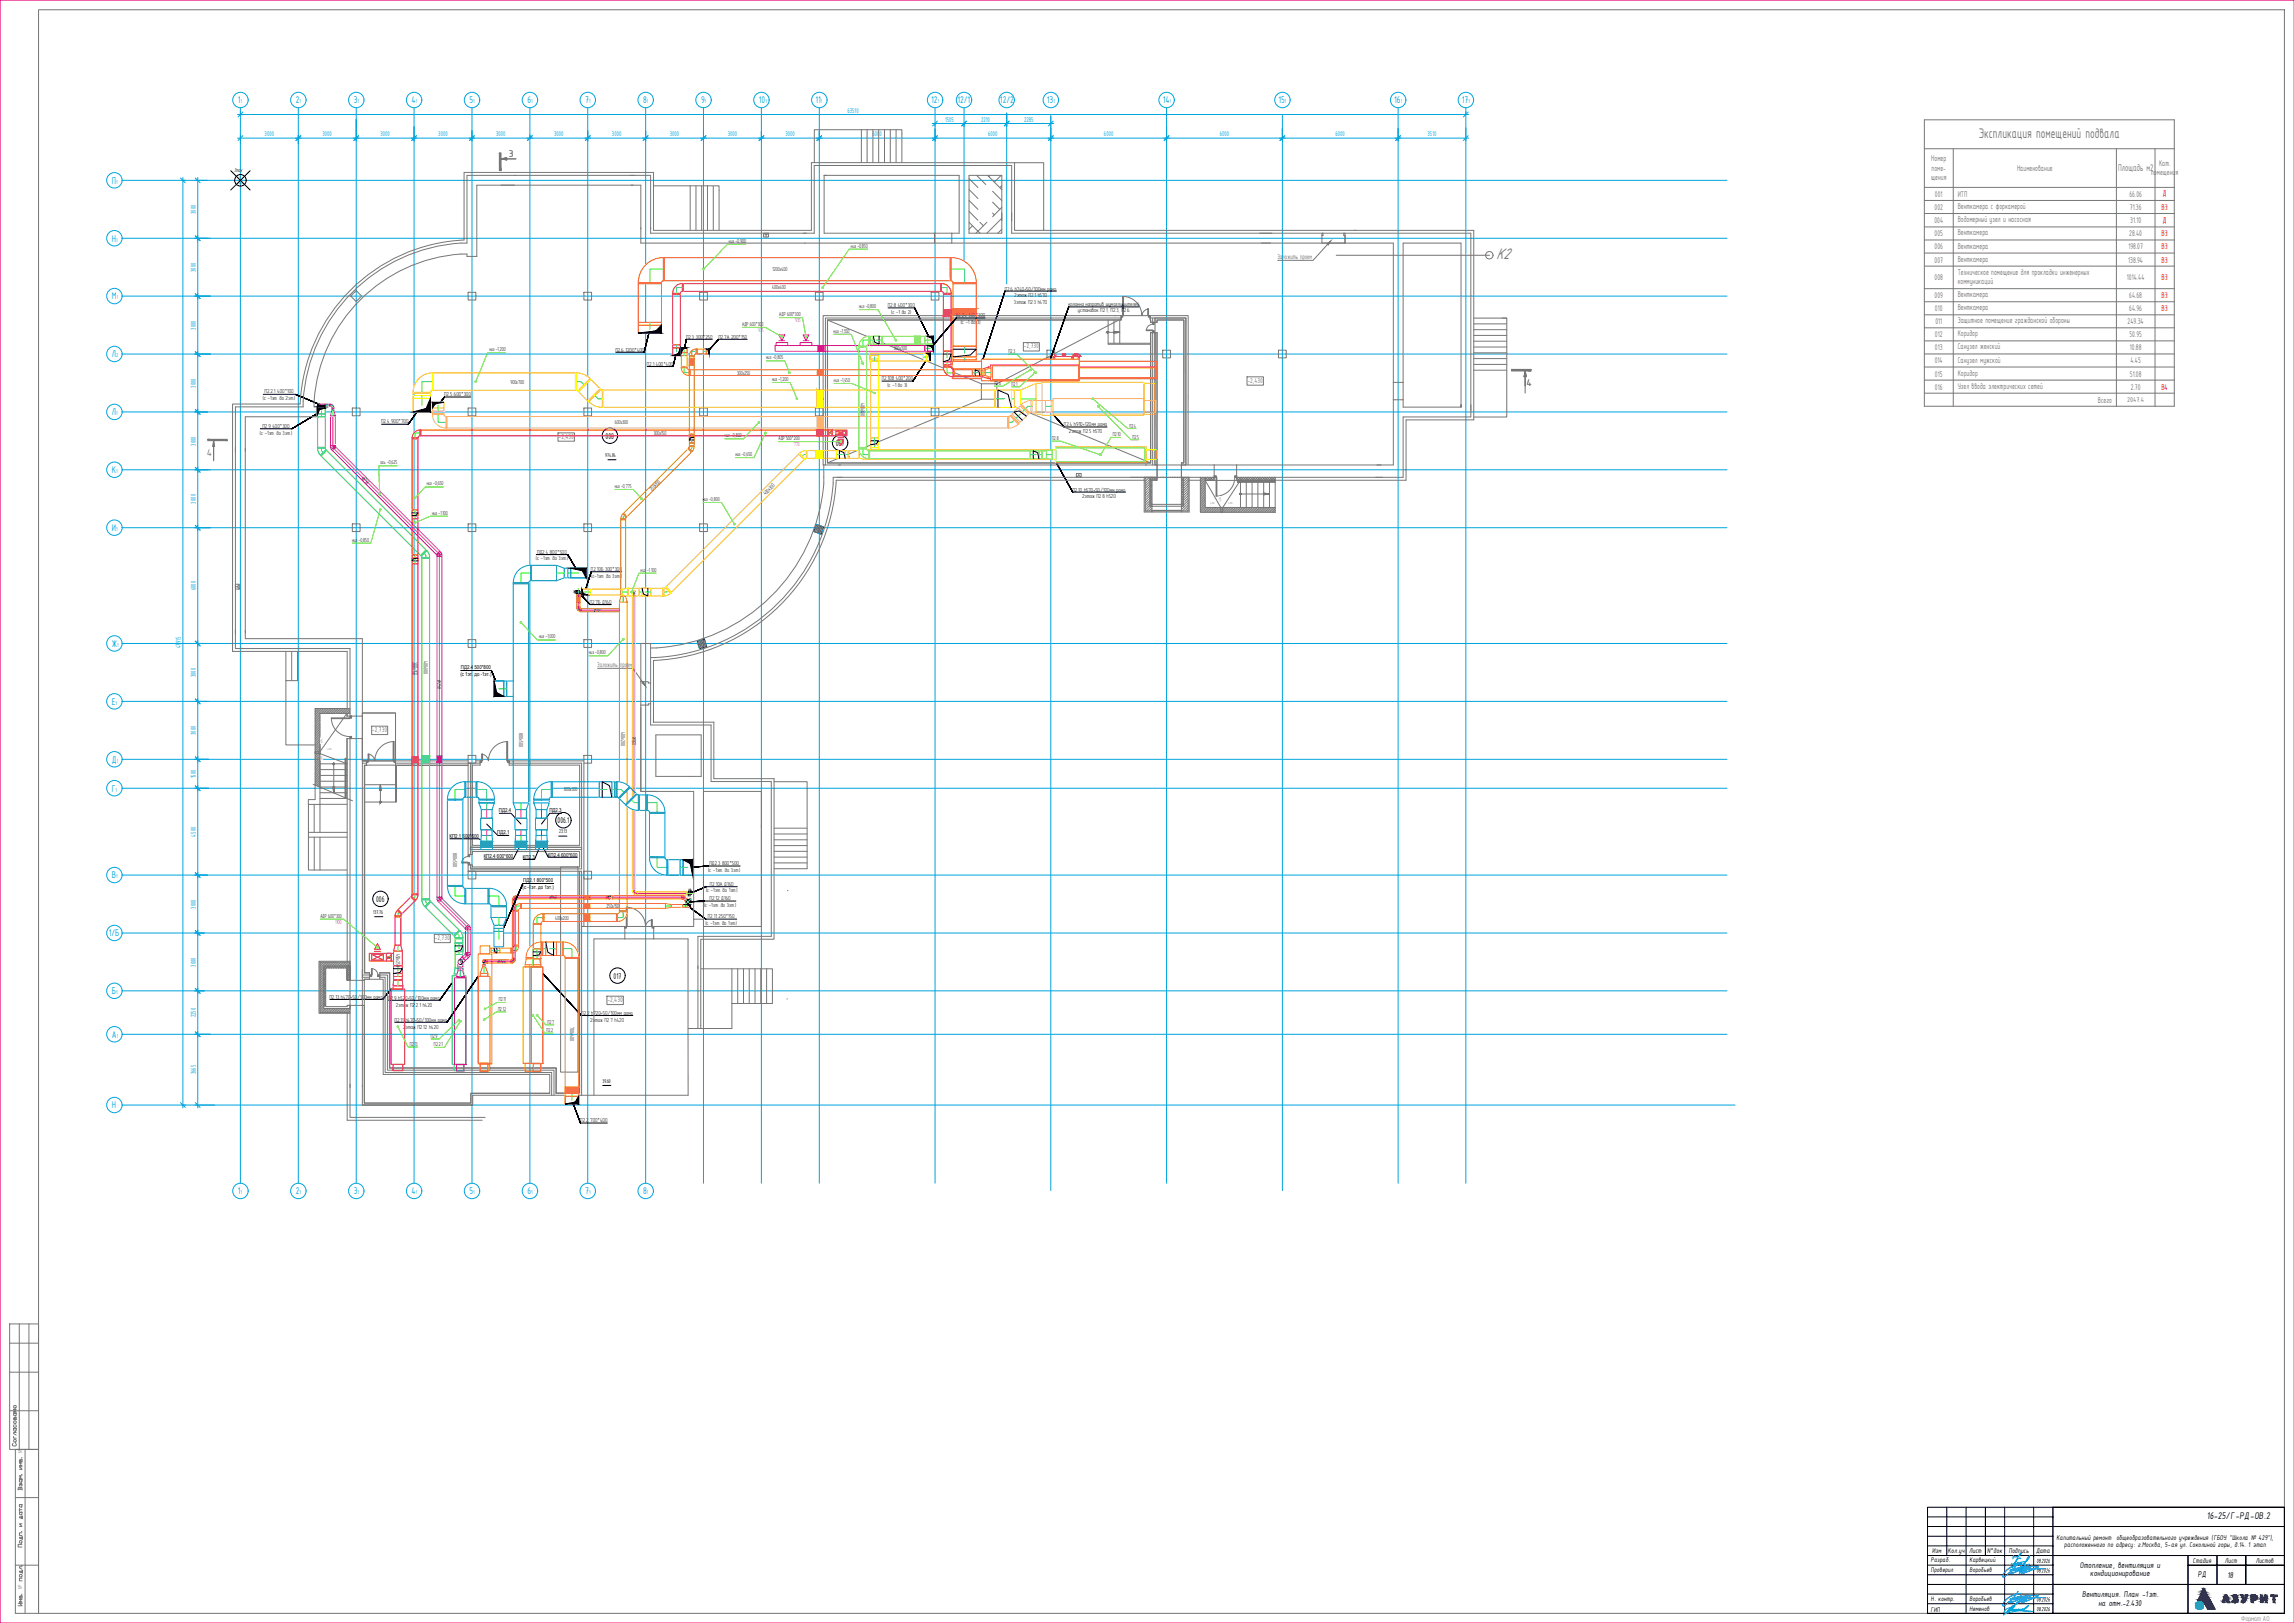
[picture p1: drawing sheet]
<svg xmlns="http://www.w3.org/2000/svg" width="1189mm" height="841mm" viewBox="0 0 1189 841" stroke-linecap="round" stroke-linejoin="round" font-family="sans-serif">
<defs><g id="words">
<text font-size="8.7" fill="#767676" x="775" y="134">К2</text>
<text font-size="7.8" fill="#767676" x="1025" y="72">Экспликация помещений подвала</text>
<text font-size="5.5" x="1144" y="787">16-25/Г-РД-ОВ.2</text>
<g font-size="5.4" fill="#00a5dd">
<text x="123" y="54">1</text>
<text x="153" y="54">2</text>
<text x="183" y="54">3</text>
<text x="213" y="54">4</text>
<text x="243" y="54">5</text>
<text x="273" y="54">6</text>
<text x="303" y="54">7</text>
<text x="333" y="54">8</text>
<text x="363" y="54">9</text>
<text x="393" y="54">10</text>
<text x="423" y="54">11</text>
<text x="483" y="54">12</text>
<text x="496" y="54">12/1</text>
<text x="518" y="54">12/2</text>
<text x="543" y="54">13</text>
<text x="603" y="54">14</text>
<text x="663" y="54">15</text>
<text x="723" y="54">16</text>
<text x="758" y="54">17</text>
<text x="58" y="95">П</text>
<text x="58" y="125">Н</text>
<text x="58" y="155">М</text>
<text x="58" y="185">Л</text>
<text x="58" y="215">Л</text>
<text x="58" y="245">К</text>
<text x="58" y="275">И</text>
<text x="58" y="335">Ж</text>
<text x="58" y="365">Е</text>
<text x="58" y="395">Д</text>
<text x="58" y="410">Г</text>
<text x="58" y="455">В</text>
<text x="56" y="485">1/Б</text>
<text x="58" y="515">Б</text>
<text x="58" y="538">А</text>
<text x="58" y="574">Н</text>
<text x="123" y="619">1</text>
<text x="153" y="619">2</text>
<text x="183" y="619">3</text>
<text x="213" y="619">4</text>
<text x="243" y="619">5</text>
<text x="273" y="619">6</text>
<text x="303" y="619">7</text>
<text x="333" y="619">8</text>
</g>
<g font-size="5.4" fill="#767676">
<text x="264" y="81">3</text>
<text x="1098" y="89">Площадь м2</text>
<text x="791" y="200">4</text>
<text x="107" y="236">4</text>
</g>
<text font-size="4.9" fill="#767676" x="9" y="750" transform="rotate(-90 9 750)">Согласовано</text>
<g font-size="4.7" fill="#767676">
<text x="1001" y="83">Номер</text>
<text x="1001" y="88">поме-</text>
<text x="1045" y="89">Наименование</text>
<text x="1119" y="86">Кат.</text>
<text x="1001" y="93">щения</text>
<text x="1115" y="91">помещения</text>
<text x="1003" y="102">001</text>
<text x="1015" y="102">ИТП</text>
<text x="1104" y="102">66.06</text>
<text x="1003" y="109">002</text>
<text x="1015" y="108">Венткамера с форкамерой</text>
<text x="1104" y="109">71.36</text>
<text x="1002" y="116">004</text>
<text x="1015" y="115">Водомерный узел и насосная</text>
<text x="1104" y="116">31.10</text>
<text x="1003" y="122">005</text>
<text x="1015" y="122">Венткамера</text>
<text x="1103" y="122">28.40</text>
<text x="1003" y="129">006</text>
<text x="1015" y="129">Венткамера</text>
<text x="1103" y="129">198.07</text>
<text x="1003" y="136">007</text>
<text x="1015" y="136">Венткамера</text>
<text x="1103" y="136">138.94</text>
<text x="1015" y="142">Техническое помещение для прокладки инженерных</text>
<text x="1003" y="145">008</text>
<text x="1015" y="147">коммуникаций</text>
<text x="1102" y="145">1014.44</text>
<text x="1003" y="154">009</text>
<text x="1015" y="154">Венткамера</text>
<text x="1103" y="154">64.68</text>
<text x="1003" y="161">010</text>
<text x="1015" y="161">Венткамера</text>
<text x="1103" y="161">64.96</text>
<text x="1015" y="168">Защитное помещение гражданской обороны</text>
<text x="1003" y="168">011</text>
<text x="1103" y="168">249.34</text>
<text x="1003" y="175">012</text>
<text x="1015" y="174">Коридор</text>
<text x="1104" y="175">50.95</text>
<text x="1003" y="182">013</text>
<text x="1015" y="181">Санузел женский</text>
<text x="1104" y="182">10.88</text>
<text x="1003" y="188">014</text>
<text x="1015" y="188">Санузел мужской</text>
<text x="1104" y="188">4.45</text>
<text x="1003" y="195">015</text>
<text x="1015" y="195">Коридор</text>
<text x="1104" y="195">51.08</text>
<text x="1003" y="202">016</text>
<text x="1015" y="201">Узел ввода электрических сетей</text>
<text x="1104" y="202">2.70</text>
<text x="1087" y="209">Всего</text>
</g>
<g font-size="4.7" fill="#f00">
<text x="1121" y="102">Д</text>
<text x="1120" y="109">В3</text>
<text x="1121" y="115">Д</text>
<text x="1120" y="122">В3</text>
<text x="1120" y="129">В3</text>
<text x="1120" y="136">В3</text>
<text x="1120" y="145">В3</text>
<text x="1120" y="154">В3</text>
<text x="1120" y="161">В3</text>
<text x="1120" y="202">В4</text>
</g>
<g font-size="4.7">
<text x="314" y="227">008</text>
<text x="433" y="231">007</text>
<text x="289" y="427">006.1</text>
<text x="195" y="467">006</text>
<text x="318" y="507">017</text>
<text x="1078" y="812">Отопление, вентиляция и</text>
<text x="1083" y="817">кондиционирование</text>
<text x="1139" y="817">РД</text>
<text x="1154" y="818">18</text>
<text x="1079" y="828">Вентиляция. План -1эт.</text>
<text x="1088" y="832">на отм.-2.430</text>
</g>
<g font-size="3.9" fill="#00a5dd">
<text x="439" y="58">63510</text>
<text x="490" y="63">1505</text>
<text x="508" y="63">2210</text>
<text x="531" y="63">2285</text>
<text x="137" y="71">3000</text>
<text x="167" y="71">3000</text>
<text x="197" y="71">3000</text>
<text x="227" y="71">3000</text>
<text x="257" y="71">3000</text>
<text x="287" y="71">3000</text>
<text x="317" y="71">3000</text>
<text x="347" y="71">3000</text>
<text x="377" y="71">3000</text>
<text x="407" y="71">3000</text>
<text x="452" y="71">6000</text>
<text x="512" y="71">6000</text>
<text x="572" y="71">6000</text>
<text x="632" y="71">6000</text>
<text x="692" y="71">6000</text>
<text x="740" y="71">3510</text>
<text x="101" y="111" transform="rotate(-90 101 111)">3000</text>
<text x="101" y="141" transform="rotate(-90 101 141)">3000</text>
<text x="101" y="171" transform="rotate(-90 101 171)">3000</text>
<text x="101" y="201" transform="rotate(-90 101 201)">3000</text>
<text x="101" y="231" transform="rotate(-90 101 231)">3000</text>
<text x="101" y="261" transform="rotate(-90 101 261)">3000</text>
<text x="101" y="306" transform="rotate(-90 101 306)">6000</text>
<text x="94" y="336" transform="rotate(-90 94 336)">47915</text>
<text x="101" y="351" transform="rotate(-90 101 351)">3000</text>
<text x="101" y="381" transform="rotate(-90 101 381)">3000</text>
<text x="101" y="403" transform="rotate(-90 101 403)">1500</text>
<text x="101" y="433" transform="rotate(-90 101 433)">4500</text>
<text x="101" y="471" transform="rotate(-90 101 471)">3000</text>
<text x="101" y="501" transform="rotate(-90 101 501)">3000</text>
<text x="101" y="527" transform="rotate(-90 101 527)">2250</text>
<text x="101" y="557" transform="rotate(-90 101 557)">3665</text>
</g>
<g font-size="3.9" fill="#767676">
<text x="662" y="134">Заложить проем</text>
<text x="531" y="181">-2,730</text>
<text x="647" y="198">-2,430</text>
<text x="1102" y="208">2047.4</text>
<text x="290" y="227">-2,430</text>
<text x="310" y="346">Заложить проем</text>
<text x="193" y="379">-2,730</text>
<text x="225" y="487">-2,730</text>
<text x="315" y="519">-2,430</text>
</g>
<g font-size="3.9">
<text x="1066" y="798">Капитальный ремонт общеобразовательного учреждения (ГБОУ &quot;Школа № 429&quot;),</text>
<text x="1070" y="802">расположенного по адресу: г.Москва, 5-ая ул. Соколиной горы, д.14. 1 этап</text>
<text x="1001" y="805">Изм</text>
<text x="1009" y="805">Кол.уч</text>
<text x="1021" y="805">Лист</text>
<text x="1030" y="805">N°док</text>
<text x="1041" y="805">Подпись</text>
<text x="1055" y="805">Дата</text>
<text x="1136" y="810">Стадия</text>
<text x="1153" y="810">Лист</text>
<text x="1169" y="810">Листов</text>
</g>
<g font-size="3.8">
<text x="1001" y="809">Разраб.</text>
<text x="1021" y="810">Карвецкий</text>
<text x="1001" y="815">Проверил</text>
<text x="1021" y="815">Воробьев</text>
<text x="1001" y="830">Н. контр.</text>
<text x="1021" y="830">Воробьев</text>
<text x="1001" y="835">ГИП</text>
<text x="1021" y="835">Неменов</text>
</g>
<text font-size="3.7" fill="#767676" x="1161" y="840">Формат А0</text>
<g font-size="3.3">
<text x="1055" y="810">08.2026</text>
<text x="1055" y="815">08.2026</text>
<text x="1055" y="830">08.2026</text>
<text x="1055" y="835">08.2026</text>
</g>
<g font-size="3.1" fill="#00a5dd">
<text x="125" y="54">1</text>
<text x="155" y="54">1</text>
<text x="185" y="54">1</text>
<text x="216" y="54">1</text>
<text x="245" y="54">1</text>
<text x="275" y="54">1</text>
<text x="305" y="54">1</text>
<text x="335" y="54">1</text>
<text x="365" y="54">1</text>
<text x="397" y="54">1</text>
<text x="425" y="54">1</text>
<text x="486" y="54">1</text>
<text x="546" y="54">1</text>
<text x="606" y="54">1</text>
<text x="666" y="54">1</text>
<text x="726" y="54">1</text>
<text x="761" y="54">1</text>
<text x="60" y="95">1</text>
<text x="60" y="125">1</text>
<text x="60" y="155">1</text>
<text x="60" y="185">2</text>
<text x="60" y="215">1</text>
<text x="60" y="245">1</text>
<text x="60" y="275">1</text>
<text x="61" y="335">1</text>
<text x="60" y="365">1</text>
<text x="60" y="395">1</text>
<text x="60" y="410">1</text>
<text x="60" y="455">1</text>
<text x="60" y="515">1</text>
<text x="60" y="538">1</text>
<text x="125" y="619">1</text>
<text x="155" y="619">1</text>
<text x="185" y="619">1</text>
<text x="216" y="619">1</text>
<text x="245" y="619">1</text>
<text x="275" y="619">1</text>
<text x="305" y="619">1</text>
<text x="335" y="619">1</text>
</g>
<g font-size="3.1">
<text x="314" y="237">974.84</text>
<text x="435" y="235">134.08</text>
<text x="290" y="432">23.13</text>
<text x="193" y="474">137.76</text>
<text x="312" y="561">39.60</text>
</g>
<text font-size="3" x="121" y="89">Этаж</text>
<g font-size="2.9">
<text x="378" y="126">низ -0,900</text>
<text x="441" y="128">низ -0,850</text>
<text x="400" y="140">1200x400</text>
<text x="400" y="150">400x400</text>
<text x="521" y="151">П2.6 h740+50/100мм рама</text>
<text x="526" y="154">2этаж П2.1 h570</text>
<text x="445" y="160">низ -0,800</text>
<text x="460" y="159">П2.8 400*300</text>
<text x="525" y="157">3этаж П2.3 h470</text>
<text x="554" y="158">колонна напротив шумоглушителей</text>
<text x="559" y="162">установок П2.1, П2.3, П2.6</text>
<text x="404" y="164">АДР 600*300</text>
<text x="462" y="163">(с -1 до 2)</text>
<text x="495" y="164">В2.24 300*300</text>
<text x="498" y="168">(с -1 до 3)</text>
<text x="385" y="169">АДР 600*300</text>
<text x="432" y="172">низ -1,550</text>
<text x="356" y="175">П2.3 300*250</text>
<text x="372" y="175">П2.7А 200*150</text>
<text x="254" y="182">низ -1,200</text>
<text x="319" y="182">П2.6 1200*400</text>
<text x="463" y="182">300x300</text>
<text x="523" y="183">П2.3</text>
<text x="335" y="190">П2.1 400*400</text>
<text x="397" y="186">низ -0,805</text>
<text x="382" y="194">300x250</text>
<text x="400" y="197">низ -1,200</text>
<text x="432" y="198">низ -1,450</text>
<text x="457" y="197">П2.10В 400*200</text>
<text x="137" y="204">П2.2.1 400*100</text>
<text x="264" y="199">900x700</text>
<text x="460" y="200">(с -1 до 3)</text>
<text x="515" y="200">П2.6</text>
<text x="524" y="200">П2.1</text>
<text x="136" y="207">(с -1эт. до 2эт.)</text>
<text x="230" y="205">П2.5 600*300</text>
<text x="446" y="209" transform="rotate(90 446 209)">400x300</text>
<text x="136" y="222">П2.9 400*300</text>
<text x="198" y="219">П2.4 900*700</text>
<text x="319" y="220">600x300</text>
<text x="551" y="221">П2.4 h910+120мм рама</text>
<text x="585" y="222">П2.4</text>
<text x="135" y="225">(с -1эт. до 3эт.)</text>
<text x="339" y="225">300x150</text>
<text x="375" y="227">низ -0,800</text>
<text x="554" y="224">2этаж П2.5 h570</text>
<text x="577" y="226">П2.10</text>
<text x="587" y="227">П2.5</text>
<text x="403" y="228">АДР 500*200</text>
<text x="545" y="228">П2.8</text>
<text x="381" y="236">низ -0,650</text>
<text x="197" y="241">ось -0,625</text>
<text x="187" y="248" transform="rotate(45 187 248)">∅250</text>
<text x="221" y="252">низ -0,650</text>
<text x="319" y="253">низ -0,775</text>
<text x="338" y="254" transform="rotate(-45 338 254)">250x150</text>
<text x="397" y="257" transform="rotate(-45 397 257)">400x300</text>
<text x="556" y="255">П2.10 h570+50/100мм рама</text>
<text x="364" y="260">низ -0,800</text>
<text x="561" y="258">2этаж П2.8 h520</text>
<text x="224" y="267">низ -1,100</text>
<text x="182" y="281">низ</text>
<text x="186" y="281">-0,850</text>
<text x="278" y="287">ПД2.4 800*500</text>
<text x="278" y="290">(с -1эт. до 3эт.)</text>
<text x="306" y="296">П2.10Б 300*300</text>
<text x="306" y="299">(с-1эт. до 3эт.)</text>
<text x="332" y="296">низ</text>
<text x="335" y="296">-1,100</text>
<text x="306" y="313">П2.7Б Д160</text>
<text x="308" y="317">∅160</text>
<text x="279" y="331">низ -1,000</text>
<text x="305" y="339">низ -0,800</text>
<text x="214" y="343" transform="rotate(90 214 343)">300x150</text>
<text x="220" y="342" transform="rotate(90 220 342)">400x300</text>
<text x="227" y="353" transform="rotate(90 227 353)">∅250</text>
<text x="269" y="380" transform="rotate(90 269 380)">800x500</text>
<text x="322" y="379" transform="rotate(90 322 379)">400x200</text>
<text x="328" y="382" transform="rotate(90 328 382)">∅160</text>
<text x="292" y="410">800x500</text>
<text x="235" y="442" transform="rotate(90 235 442)">800x500</text>
<text x="368" y="448">ПД2.3 800*500</text>
<text x="367" y="452">(с -1эт. до 3эт.)</text>
<text x="368" y="459">П2.10А Д160</text>
<text x="285" y="466">∅160</text>
<text x="366" y="462">(с -1эт. до 1эт.)</text>
<text x="368" y="467">П2.12 Д160</text>
<text x="314" y="470">250x150</text>
<text x="365" y="470">(с -1эт. до 3эт.)</text>
<text x="166" y="476">АДР 600*300</text>
<text x="288" y="476">400x200</text>
<text x="366" y="479">(с -1эт. до 1эт.)</text>
<text x="367" y="476">П2.11 250*150</text>
<text x="205" y="494" transform="rotate(90 205 494)">450x250</text>
<text x="258" y="499">∅160</text>
<text x="171" y="517">П2.13 h470</text>
<text x="182" y="517">+50/100мм рама</text>
<text x="201" y="518">П2.9 h520+50/100мм рама</text>
<text x="205" y="522">2этаж П2.2.1 h420</text>
<text x="258" y="519">П2.11</text>
<text x="258" y="524">П2.12</text>
<text x="301" y="526">П2.2 h720+50/100мм рама</text>
<text x="204" y="529">П2.11</text>
<text x="209" y="533">2</text>
<text x="210" y="529">h470</text>
<text x="210" y="533">этаж П2.12 h420</text>
<text x="215" y="529">+50/100мм рама</text>
<text x="284" y="531">П2.7</text>
<text x="295" y="532" transform="rotate(90 295 532)">700x400</text>
<text x="306" y="529">2этаж П2.7 h420</text>
<text x="223" y="538">П2.9</text>
<text x="283" y="535">П2.2</text>
<text x="212" y="542">П2.13</text>
<text x="225" y="542">П2.2.1</text>
<text x="301" y="582">П2.2 700*400</text>
</g>
<g font-size="2.9" fill="#7f00ff">
<text x="412" y="167">935</text>
<text x="393" y="172">935</text>
<text x="411" y="231">770</text>
<text x="174" y="479">1100</text>
</g>
<g font-size="2.9" fill="#767676">
<text x="11" y="753" transform="rotate(-90 11 753)">№</text>
<text x="11" y="823" transform="rotate(-90 11 823)">№</text>
</g>
<g font-size="2.8">
<text x="239" y="347">ПД2.4 500*800</text>
<text x="239" y="350">(с 1эт</text>
<text x="245" y="350">.</text>
<text x="246" y="350">до -1эт.)</text>
<text x="259" y="421">ПД2.4</text>
<text x="285" y="421">ПД2.3</text>
<text x="233" y="434">КП2.1 600*600</text>
<text x="258" y="432">ПД2.1</text>
<text x="284" y="444">КП2.4 600*600</text>
<text x="251" y="445">КП2.4 600*600</text>
<text x="271" y="445">КП2.3</text>
<text x="271" y="461">(с -1</text>
<text x="271" y="457">ПД2.1 800*500</text>
<text x="275" y="461">эт. до 1эт.)</text>
</g>
<g font-size="1.6" fill="#767676">
<text x="627" y="261">i=2%</text>
<text x="633" y="260" transform="rotate(-90 633 260)">i=2%</text>
<text x="636" y="261">i=2%</text>
<text x="167" y="385" transform="rotate(-90 167 385)">i=2%</text>
<text x="169" y="389">i=2%</text>
<text x="167" y="394" transform="rotate(-90 167 394)">i=2%</text>
</g>
<g font-size="1.5">
<text x="123" y="95">-2.43</text>
<text x="124" y="92">0</text>
</g>
</g></defs>
<g fill="none" stroke="#00a5dd" stroke-width=".52">
<path d="M125 56v557M155 56v557M185 56v557M215 56v557M245 56v557M275 56v557M305 56v557M335 56v557M365 56v557M395 56v557M425 56v557M485 56v557"/>
<path d="M500 56v88M522 60v87M545 60v557M605 56v557M665 60v557M725 56v557M760 56v557M63 93h832M63 123h832M63 153h832M63 183h832M63 213h832"/>
<path d="M63 243h832M63 273h832M63 333h832M63 363h832M63 393h832M63 408h832M63 453h832M63 483h832M63 513h832M63 536h832M63 573h836"/>
<circle cx="125" cy="52" r="4"/>
<circle cx="155" cy="52" r="4"/>
<circle cx="185" cy="52" r="4"/>
<circle cx="215" cy="52" r="4"/>
<circle cx="245" cy="52" r="4"/>
<circle cx="275" cy="52" r="4"/>
<circle cx="305" cy="52" r="4"/>
<circle cx="335" cy="52" r="4"/>
<circle cx="365" cy="52" r="4"/>
<circle cx="395" cy="52" r="4"/>
<circle cx="425" cy="52" r="4"/>
<circle cx="485" cy="52" r="4"/>
<circle cx="500" cy="52" r="4"/>
<circle cx="522" cy="52" r="4"/>
<circle cx="545" cy="52" r="4"/>
<circle cx="605" cy="52" r="4"/>
<circle cx="665" cy="52" r="4"/>
<circle cx="725" cy="52" r="4"/>
<circle cx="760" cy="52" r="4"/>
<circle cx="59" cy="93" r="4"/>
<circle cx="59" cy="123" r="4"/>
<circle cx="59" cy="153" r="4"/>
<circle cx="59" cy="183" r="4"/>
<circle cx="59" cy="213" r="4"/>
<circle cx="59" cy="243" r="4"/>
<circle cx="59" cy="273" r="4"/>
<circle cx="59" cy="333" r="4"/>
<circle cx="59" cy="363" r="4"/>
<circle cx="59" cy="393" r="4"/>
<circle cx="59" cy="408" r="4"/>
<circle cx="59" cy="453" r="4"/>
<circle cx="59" cy="483" r="4"/>
<circle cx="59" cy="513" r="4"/>
<circle cx="59" cy="536" r="4"/>
<circle cx="59" cy="573" r="4"/>
<circle cx="125" cy="617" r="4"/>
<circle cx="155" cy="617" r="4"/>
<circle cx="185" cy="617" r="4"/>
<circle cx="215" cy="617" r="4"/>
<circle cx="245" cy="617" r="4"/>
<circle cx="275" cy="617" r="4"/>
<circle cx="305" cy="617" r="4"/>
<circle cx="335" cy="617" r="4"/>
</g>
<g fill="none" stroke="#00a5dd" stroke-width=".52">
<path d="M123 59h638M125 58v1M522 59v7M760 58v1M123 72h638M125 70v4M155 70v4M185 62v11M215 66v7M245 68v5M275 70v2M305 68v5"/>
<path d="M335 68v5M365 68v5M395 68v5M425 68v5M483 64h63M485 64v2M485 67v6M500 64v2M545 60v6M545 66v7M605 66v7M665 67v6"/>
<path d="M725 67v6M760 66v7M94 93h2M95 92v482M101 93h7M102 92v482M101 123h8M101 153h8M101 183h8M101 213h7M101 243h8M101 273h8"/>
<path d="M101 333h6M101 363h7M101 393h7M101 408h7M101 453h7M101 483h5M101 513h5M101 536h8M94 573h2M101 573h10"/>
</g>
<!-- layer: 0 -->
<g fill="none" stroke="#00a5dd" stroke-width=".52">
<path d="M126 58l-3 3M761 58l-3 3M126 70l-3 3M156 70l-3 3M186 70l-3 3M216 70l-3 3M246 70l-3 3M276 70l-3 3M306 70l-3 3M336 70l-3 3M366 70l-3 3M396 70l-3 3"/>
<path d="M426 70l-3 3M486 70l-3 3M486 63l-3 2M501 63l-3 2M523 63l-3 2M546 70l-3 3M546 63l-3 2M606 70l-3 3M666 70l-3 3M726 70l-3 3M761 70l-3 3M94 92l2 3"/>
<path d="M101 92l3 3M101 122l3 3M101 152l3 3M101 182l3 3M101 212l3 3M101 242l3 3M101 272l3 3M101 332l3 3M101 362l3 3M101 392l3 3M101 407l3 3M101 452l3 3"/>
<path d="M101 482l3 3M101 512l3 3M101 535l3 2M94 571l2 3M101 571l3 3"/>
</g>
<g fill="none" stroke="#767676" stroke-width=".52">
<path d="M446 67v17M449 67v17M452 67v17M455 67v17M458 67v17M461 67v17M464 67v17M997 62h130v149h-130zM997 77h130M1012 77v134M1097 77v134M1117 77v134"/>
<path d="M260 82l3 1v-1h-3h7M339 96h34v23M358 96v23M361 96v23M364 96v23M367 96v23M370 97v22M422 86v35h-85v-30h-95v35a87 87 0 0 0-85 82M422 84v-17h45v17M427 91v30h70v-30h-70h1M428 86h-6h102v35h162v1h-1M502 91h17v30h-17z"/>
<path d="M502 98l5 5M502 93l5 4M506 91l5 5M512 91l7 7M513 91l-1 1M514 99l5 5M519 91l-4 3M519 96l-1 1M526 84h15v35h-15zM526 84h-106v35h-81v-30h-99v35M997 97h130M502 115l6 6"/>
<path d="M502 110l5 4M502 104l5 4M504 117l-2 2M508 115l2 2M511 115l-5 6M514 110l1 1M514 105l4 4M519 119l-2 2M519 113l-8 8M519 107l-5 5M541 119h223v99h-35v31h-88M997 104h130"/>
<path d="M997 111h130M997 118h130M241 124a89 89 0 0 0-85 85h-35v129h59v29l-1 1M396 121h2v2h-2zM396 121a.8 .8 0 0 0 1 1 .8 .8 0 0 0 1-1M397 122v1M417 126h67M417 126h-85v-30h-85v37h-5v-1a81 81 0 0 0-79 79h1v5h-37v115h61v40h-8v-1l-14 19M484 126h238v115h-110M484 121v5M493 121v5M685 121h12v5h-12z"/>
<path d="M688 127l-7 8h-19M692 132h80M697 126v-4h-1v-1h66v95h-35v31h-86M997 124h130M997 131h130M997 138h130M182 153l3-2 2 2-2 3zM243 151h4v4h-4zM303 151h4v4h-4zM363 151h4v4h-4zM423 151h4v4h-4zM483 151h4v4h-4z"/>
<path d="M997 150h130M997 156h130M429 166l80 33M530 178h9v4h-9zM574 166v12h22M574 178h22M577 166v12M580 166l-63 33M580 166v12M581 165v1h-152v74h167v-68M581 164h-154v30M581 165h-153v29"/>
<path d="M581 165v1h-152v74h167v-68h4v77h-3v12h15v-14M581 164v2M581 164h15M596 165v-1h20v77M596 165v2h4M596 165h19v76M596 165v2M597 165v2M597 172v69M599 167v-2h16v76h-3M599 172v69h1h-173v-47M599 165v76"/>
<path d="M600 167v-1h14v74h-2M600 167v-1h13v74h-1v1M764 165h17M764 180h17M764 177h17M764 174h17M764 171h17M764 168h17M778 165h3v51h-17M997 163h130M997 170h130M997 177h130"/>
<path d="M428 194v47M509 199h8v8h-8zM543 181h4v4h-4zM603 181h4v4h-4zM646 195h9v5h-9zM663 181h4v4h-4zM722 198h5M764 192h17M764 189h17M764 186h17M764 183h17M783 191h10"/>
<path d="M790 192v3h1l-1-3v8M790 196v8M997 183h130M997 190h130M997 197h130M157 208v3h-35v125h59v35M183 211h4v4h-4zM243 211h4v4h-4zM303 211h4v4h-4zM363 211h4v4h-4zM423 211h4v4h-4zM483 211h4v4h-4z"/>
<path d="M509 207l-80 33M517 207l79 33M722 207h5M757 210v1v-85h-30v85h30M997 204h130M111 231v8M289 224h9v5h-9zM427 241a92 92 0 0 1-90 95M558 245h2v2h-2zM558 247a.8 .8 0 0 1 1-1 .8 .8 0 0 1 1 1M559 245v2M593 247v18h23v-18"/>
<path d="M593 249h-160a99 99 0 0 1-94 93v32v-3M593 247v18h4M594 258h-1M594 250l-1 1M594 247v1M595 255l-2 1M595 259l-2 2M596 251l-2 2M596 247l-3 2M596 256l-2 1M596 247v15h1v-1M596 254l-3 3"/>
<path d="M596 259l1 1M596 258l1 1M596 257l1 1M596 254l1 1M596 253l1 1M596 252l1 1M596 249l1 1M596 248l1 1M596 247l2 2M597 247l-2 2M597 251l-4 3M597 256l-4 3"/>
<path d="M597 258l-4 4M597 252l-2 2M597 257l-1 2M597 250l-1 1 1 1M597 253l-1 1M597 255l-1 1 1 1M597 260l-1 1M598 247l1 2M598 247l-5 5M599 247l1 1-1 1M599 247l-1 2M600 247h-168a97 97 0 0 1-92 94"/>
<path d="M600 247h.1M601 247h.1M604 247h.1M605 247h.1M606 247h.1M610 247h.1M612 247h.1M612 241v6v-6h-12v6h12M612 247h17M612 250l1 1-1 1M612 252l1 1-1 1M612 255l1 1-1 1"/>
<path d="M612 260l1 1M612 258l1 1M612 257l1 1M612 256l1 1M612 253l1 1M612 251l1 1M612 248l1 1M612 247l1 1M613 247l-1 1M613 247v15h-16v3M613 248l-1 1M613 254l-1 1"/>
<path d="M613 259l-1 1M614 248h-1M614 252l-1 1M614 257l-2 2M615 249l-2 2M615 254l-1 1M615 247l-3 3M616 258l-2 2M616 247v18h-4M616 249h6M616 256h-1M616 259l-4 4"/>
<path d="M616 249l-4 4M616 252l-3 2M616 254l-4 4M616 257l-3 2M616 248h.1M616 251l-1 1M622 247v18h39M622 256h.1M622 247v1M622 259h.1M623 250h-1M623 253l-1 1"/>
<path d="M623 256l-1 1M623 247l-1 1M623 260l-1 1M623 251l-1 1M624 254l-1 1M624 257l-1 1M624 247l-2 2M624 248l-1 1M624 252l-1 1M625 247v16h36M625 249h4M625 249l-3 2"/>
<path d="M625 250l-3 3M625 252l-3 3M625 254l-3 2M625 256l-3 2M625 257l-3 3M625 259l-3 3M625 250h-1M625 253l-1 1M625 255l-2 1M625 257h-1M625 258l-1 1M625 249l1-2 1 2"/>
<path d="M625 249h.1M625 247l1 2M625 247h.1M627 247l1 2M627 247l-1 2M628 247l1 1M628 247l-1 2M629 247v2h-4l8 14M629 241v6M629 249h32M629 248l-1 1M641 241v8"/>
<path d="M641 248l1 1M641 249h20v1h-20zM642 247l1 2M642 247l-1 1M643 249l1-2 2 2M643 247l2 2M643 247l-1 2M644 249l2-2 1 2M645 249l2-2 1 2M646 249v14M648 247l2 2M648 247l-1 2"/>
<path d="M649 249v14M649 247l2 2M649 247l-1 2M650 249l2-2 1 2M650 247l2 2M651 247l-2 2M652 249l1-2 1 2M652 249v14M654 247l2 2M654 247l-1 2M655 249v14M655 249l2-2 1 2"/>
<path d="M655 247l2 2M656 247l-2 2M657 249l1-2 1 2M658 249l1-2 2 2M658 249v14l-3 2M660 247l1 1M661 247l-2 2M661 247v18M661 248l-1 1M183 271h4v4h-4zM243 271h4v4h-4zM303 271h4v4h-4z"/>
<path d="M363 271h4v4h-4zM594 263h-1M595 264l-1 1M596 262l-3 2M596 261l-1 1M596 262h1M596 261l1 1M597 262l-1 1M597 264l15 1zM597 263l-2 2M597 261l-1 1M597 265h.1"/>
<path d="M612 261v4M612 262h1M612 261l1 1M613 264h-1M613 261l-1 1M613 260v1M615 262l-2 1M616 262l-3 3M616 264l-1 1M616 261h-1M616 263l-2 1M623 262l-1 1"/>
<path d="M623 263l-1 1M624 261l-1 1M624 264l-1 1M625 261l-3 3M625 263l-3 2M625 262l-1 1M625 265h.1M625 263h.1M626 263l-2 2M627 263l-1 1M628 264l-1 1M628 263l-3 2"/>
<path d="M629 265h-1M629 263l-1 1M630 263l-3 2M630 263l-1 2M631 263h.1M631 264l-1 1M631 263l-2 2M632 265h.1M632 263l-1 1M633 263l-2 2M633 264l-1 1M634 263v2h-1v-2h1l9-14v14"/>
<path d="M634 263h.1M634 265h-1M635 263l-2 2M636 263l-1 1M637 264l-1 1M637 263l-3 2M638 265h-1M638 263h-1M639 263l-3 2M639 263l-1 1M640 264l-1 1M640 263l-2 2"/>
<path d="M641 265h-1M641 263v1M642 263l-2 2M642 263l-1 2M643 263h.1M643 264l-1 1M644 263l-3 2M644 265h.1M645 263l-1 1M646 263l-3 2M646 264l-1 1M647 263h-1"/>
<path d="M647 265h-1M647 263l-2 2M648 265h.1M648 263l-1 1M649 264l-1 1M649 263l-2 2M650 265h-1M650 263h.1M651 263l-3 2M652 263l-2 1M652 264l-1 1M653 263l-3 2"/>
<path d="M653 265h.1M654 263l-1 1M654 263l-2 2M655 263l-1 2M655 263h.1M656 264l-1 1M656 263l-2 2M657 265h-1M657 263l-1 1M658 264l-1 1M659 263h.1M659 265h-1"/>
<path d="M660 263l-3 2M661 263l-2 1M661 264l-2 1M661 265h.1M661 264l-1 1M122 303h2v2h-2zM122 304h1M124 303a.8 .8 0 0 0-1 1 .8 .8 0 0 0 1 1M148 338v15M151 338v15M154 338v15h-6v33h15M243 331h4v4h-4z"/>
<path d="M303 331h4v4h-4zM310 346h18l5 8M332 353h4v1h1M337 341h3M163 378h.1M164 369l-1 1M164 373h-1M164 367l-1 1M164 376l-1 1M164 379l-1 1M165 370l-2 1M165 373l-1 2"/>
<path d="M165 367l-2 2M165 377l-1 1M165 368l-1 1M165 371l-1 1M166 374l-1 1M166 367h.1M166 370l-3 2M166 372l-3 2M166 373l-3 3M166 375l-3 3M166 377l-3 2M166 379l-3 2"/>
<path d="M166 372l-1 1M166 376h-1M166 378l-1 1M166 380h.1M166 369l-1 1M167 367l-4 4M167 370h.1M168 367l-1 1M168 367l-2 3M169 368l-2 1M169 367v1M169 369v1"/>
<path d="M170 367l-2 3M171 367l-1 1M172 368l-1 1M172 367l-2 3M173 369l-1 1M173 367l-1 1M174 367l-3 3M174 368l-1 1M175 368l-1 2M176 367l-3 3M176 369v1M176 367v1"/>
<path d="M177 367l-2 3M178 368l-2 1M178 367h.1M178 369l-1 1M179 367l-2 3M179 370h.1M181 367l-3 3M181 368l-1 1M181 370h-15v61M181 367h-18v47M181 368l-1 2v1M181 367v1"/>
<path d="M181 369v1M188 369h17v25h-17v-23M188 369h17v25h-17zM193 376h8v5h-8zM332 367v43h8M337 365h-1h-4M339 374h31v30h31v83h-38v46M163 391h.1M164 382h-1M164 394h-1M164 385l-1 1M164 397l-1 1"/>
<path d="M164 388l-1 1M164 392l-1 1M165 383l-2 1M165 395l-2 1M165 386l-1 1M165 398l-1 1M165 389l-1 1M165 380l-1 1M165 393l-1 1M165 383l-1 2M165 396l-1 1M166 387l-1 1"/>
<path d="M166 399l-1 1M166 391h-3v-2h3v2l14 5h-14M166 399h14M166 380l-3 3M166 382l-3 3M166 384l-3 2M166 386l-3 2M166 388l-3 2M166 389l-3 3M166 391l-3 3M166 393l-3 2M166 395l-3 2"/>
<path d="M166 396l-3 3M166 398l-3 3M166 400l-3 2M166 381l-1 1M166 385h-1M166 388l-1 1M166 390l-1 1M166 392h.1M166 394h-1M166 397l-1 1M180 383v116M181 383v125"/>
<path d="M188 394h2v1M188 395h2M190 395v2h-1v107h3v3h-3M205 395v2h38M205 395h44M205 397v19M205 397v19h-16M243 391h4v4h-4zM243 396h-54v108h3M243 395h1v48h-1zM243 394h-38v1M247 394h2v2h-4v42h55v-42h-36v-2h39"/>
<path d="M264 395h37M301 396v54h-57M303 391h4v4h-4zM303 396v84M340 381h23v21h-23zM162 406l21 9M163 417v14M163 414h-3v17M163 403h.1M164 406l-1 1M164 401h-1M164 404l-1 1"/>
<path d="M165 407h.1M165 402l-1 1M165 405l-1 1M166 414h14v-31h8v138h-7v-13M166 408h14M166 405h14M166 402h14M166 402l-3 2M166 403l-3 3M166 405l-2 2M166 407l-1 1M166 401h-1"/>
<path d="M166 402l-1 2M166 404h.1M166 406l-1 1M166 411h14M179 413v-20v21M180 417h-20M189 407h16M401 405h17v45h-17M163 434v17M166 434v17M180 434h-20v17h20M180 431h-20v3"/>
<path d="M244 439h57v1h-57zM300 439h-56v1M401 429h17M401 432h17M401 435h17M401 438h17M243 451h4v4h-4zM244 443h1v-2h55v8h-55v-1h-2v3h48M244 448v2h47M244 451h57v117M291 449h9v107h-9zM300 451v115h-12v-13h-86v-49h-5v3"/>
<path d="M300 451v116h-12v-13h-86v-50h-5M303 451h4v4h-4zM401 441h17M401 444h17M401 447h17M359 467v13h-58M359 476h6M365 467v13h30v-70h-30v57h-6v-57h-27v-77h5v43h32v29h31v80h-38v48M408 462h.1M166 499h.1M167 499l-1 1M167 500l-1 1"/>
<path d="M168 499l-2 2M169 499h-1M170 499l-4 3M170 499l-1 1M170 499h.1M171 499l-2 2M172 499l-1 1M173 499l-2 2M173 499l-1 2 1 1M174 499h.1M175 499l-2 2M176 499l-2 1"/>
<path d="M176 500v1M177 499l-2 2 1 1M178 499h-1M178 499l-3 3M179 499l-1 1M180 500l-1 1M180 499l-2 2 1 1M181 499h-1M181 499h-15v26h15M181 498h-16v27h16M181 499l-2 3M225 484h8v4h-8z"/>
<path d="M324 480v7M339 480v7M166 501v1M166 514h.1M166 505h.1M166 517h.1M166 508v1M167 511l-1 1M167 502l-1 1M167 515l-1 1M167 506l-1 1M167 518l-1 1"/>
<path d="M167 509l-1 1M167 512l-1 1M168 503l-1 1M168 516l-1 1M168 502l-2 2M168 504l-2 2M168 506l-2 2M168 507l-2 2M168 511l-2 2M168 515l-2 2M168 516l-2 2M168 518l-2 2"/>
<path d="M168 520l-2 2M168 501l-1 1M168 505h-1M168 508h.1M168 510l-1 1M168 514h-1M168 517l-1 1M168 502l1 1M168 508l1 1M168 509l1 1M168 513l1 1M168 514l1 1"/>
<path d="M168 515l1 1M168 501l1 1M169 508l-3 3M169 512l-3 3M169 508l-1-1-1 1M169 514l-1 1M169 520l-1-1-1 1M169 517l-1 1 1 1M169 519l-1 1M169 518l-1 1M169 516l-1 1 1 1M169 513l-1 1"/>
<path d="M169 511l-1 1 1 1M169 509l-1 1 1 1M169 507l-1 1M169 506l-1 1M169 505h-1l1 1M169 503l-1 1 1 1M169 502l-1 1 1 1M169 501l-1 1M170 501l1 1M171 500l-2 2M171 501l1 1M171 501l-1 1"/>
<path d="M173 501l-1 1M173 501l1 1M174 500l-1 2M175 501l-1 1M176 501l1 1M177 501l1 1M177 501h.1M178 501l-1 1M179 501l-1 1M179 501l2 1M180 501h1v7h-1v-6v6h1v-7h-1h1v7h-1v-6v6h1v-7zM180 502h-11v20h11v-1h1v2h-1h-1"/>
<path d="M180 502l1 2M180 503l1 2M180 505l1 1M180 506l1 1M180 507l1 1M181 501h.1M181 501l-1 1M181 501h-13v22h13M181 508h.1M181 500h.1M181 507l-1 1M181 505l-1 2"/>
<path d="M181 504l-1 2M181 503l-1 1M181 502l-1 1M188 505h4M188 506h4M189 507h10v50h86v10h-41v5h-55zM189 507v1h-8M197 505h4v50h86v13M197 506h3v50h86v12M315 516h8v5h-8zM363 502h37v18h-21M379 502v31h-22v35h-112v5h-57"/>
<path d="M382 502v18M385 502v18M388 502v18M391 502v18M394 502v18M397 502v18M408 518h.1M166 520v1M167 524h-1M167 521l-1 1M168 521h.1M168 523h-1"/>
<path d="M168 520l1 1M168 521v1M169 523l-2 2M169 521l-3 3M169 523l-1 1M169 523h.1M170 524l-1 1M170 523l-2 2M171 523l-1 1M172 523l-2 2M172 523l-1 1M173 523h.1"/>
<path d="M173 524v1M174 523l-2 2M175 523l-1 1M176 524l-1 1M176 523l-2 2M176 524v1M177 523h-1M177 523l-2 2M178 523l-1 1M179 524l-1 1M179 523l-2 2M180 525v56h70"/>
<path d="M180 521h1M181 523l-2 2M181 523l-1 1M181 521v2h-1M181 521v43M181 524v1M357 533v-46h-49v81M181 562v17h70M188 573h57M285 567h-41v5h-55v-51h-1v52"/>
<circle cx="772" cy="132" r="1.9"/>
</g>
<g fill="none" stroke="#767676" stroke-width=".52">
<path d="M0 0v841M20 5h1164v831h-1164zM5 686h15v65h-15zM5 696h15M10 686v65M15 686v65M5 711h15M5 731h15M8 751h12v85h-12zM10 757h1v-1v1h-1M11 755h.1M11 758h-1h1v1h-1h1"/>
<path d="M13 751v85M8 776h12M9 772h2M10 780h1v1h-1zM10 767h1v1h-1zM10 772l1-1v1M10 771l-1 1M10 770v-1h1v1M11 764h.1M11 765h-1h1l-1 1h1M11 760h-1l1 1h-1M10 799l1-1v1l-1 1z"/>
<path d="M10 784h1v1h-1zM10 782v1v-1h1M11 794h.1M11 794h-1v2h1M11 790h-1l1 1h-1M12 796l-1 1h-1l2 1M12 786l-1 1v-1h-1l2 1M8 811h12M10 816h1v1h-1zM11 811h.1M11 800h-2v2h2M11 818h-1v1h1"/>
<path d="M11 812h-1l1 1M12 814l-1 1v-1h-1l2 1M9 831h2h-1l1 1h-2M10 827h1v1v-1v1h-1v-1M11 826h.1M11 829h-1h1v1h-1h1"/>
</g>
<g fill="none" stroke="#000" stroke-width=".52">
<path d="M120 88l10 10M130 88l-10 10"/>
<circle cx="125" cy="93" r="3"/>
</g>
<g fill="none" stroke="#000" stroke-width=".52">
<path d="M460 160h14l8 16M547 151h-26l-12 35M590 159h-36l-9 26M337 171l-3 12 3-12-3 12 3-12-3 12h-15M369 176h-13l-1 6M387 176h-15l-5 6M510 165h-14l-14 16M351 182l-2 8 2-8-2 8 2-8-2 8h-14M481 185l-8 12 8-12-8 12 8-12-8 12h-16M136 204h17l14 6M167 213l-16 9 16-9-16 9 16-9-16 9h-16M219 210l-7 10 7-10-7 10 7-10-7 10h-14"/>
<path d="M244 206h-14l-3 4M546 215l6 6-6-6 6 6-6-6 6 6h22M547 239l9 16-9-16 9 16-9-16 9 16h27M278 287h16l6 10M322 296h-16l-3 11M300 307l6 6-6-6 6 6-6-6 6 6h11M239 347h16l4 10M233 435h15l4 3M252 427l6 6h6M259 421h6l5 6M270 438l-4 7h-15M281 437l-4 8h-6"/>
<path d="M281 438l3 6h15M291 421h-6l-4 6M287 458h-16l-13 29M382 459h-16l-8 4M384 449h-17h-11M356 469l10 7-10-7 10 7-10-7 10 7h16M381 467h-25M203 513l-5 5 5-5-5 5 5-5-5 5h-27M234 510l-6 8 6-8-6 8 6-8-6 8h-27M248 506l-16 24 16-24-16 24 16-24-16 24h-27M281 505l20 21-20-21 20 21-20-21 20 21h27M296 570l5 12-5-12 5 12-5-12 5 12h14"/>
</g>
<g fill="#767676" stroke="#767676" stroke-width=".52">
<path d="M333 354l1-1 1 3z"/>
<path d="M688 126l2-1-2 2z"/>
<path d="M260 82h3zM260 82l3 1v-1z"/>
<path d="M259 79l1 9v-9zM259 79l1 9h-1z"/>
<path d="M790 192v3h1zM790 192v3z"/>
<path d="M783 191l10 1v-1zM783 191l10 1h-10z"/>
<path d="M260 82h3zM260 82l3 1v-1z"/>
<path d="M259 79l1 9v-9zM259 79l1 9h-1z"/>
<path d="M111 228v3zM111 228v3h-1z"/>
<path d="M108 228h10zM108 228h10h-10z"/>
<path d="M790 192v3h1zM790 192v3z"/>
<path d="M783 191l10 1v-1zM783 191l10 1h-10z"/>
<circle cx="578" cy="164" r=".1"/>
<circle cx="167" cy="499" r=".1"/>
<circle cx="166" cy="501" r=".1"/>
<circle cx="168" cy="500" r=".1"/>
<circle cx="169" cy="501" r=".1"/>
<circle cx="170" cy="499" r=".1"/>
<circle cx="177" cy="499" r=".1"/>
<circle cx="167" cy="511" r=".1"/>
<circle cx="178" cy="500" r=".1"/>
<circle cx="179" cy="499" r=".1"/>
<circle cx="180" cy="500" r=".1"/>
<circle cx="167" cy="514" r=".1"/>
<circle cx="181" cy="501" r=".1"/>
<circle cx="167" cy="520" r=".1"/>
<circle cx="167" cy="524" r=".1"/>
<circle cx="168" cy="524" r=".1"/>
<circle cx="173" cy="523" r=".1"/>
<circle cx="176" cy="523" r=".1"/>
<circle cx="178" cy="523" r=".1"/>
<circle cx="180" cy="524" r=".1"/>
<circle cx="624" cy="248" r=".1"/>
<circle cx="625" cy="248" r=".1"/>
<circle cx="625" cy="251" r=".1"/>
<circle cx="624" cy="254" r=".1"/>
<circle cx="624" cy="260" r=".1"/>
<circle cx="625" cy="260" r=".1"/>
<circle cx="623" cy="265" r=".1"/>
<circle cx="625" cy="264" r=".1"/>
<circle cx="627" cy="263" r=".1"/>
<circle cx="626" cy="265" r=".1"/>
<circle cx="629" cy="265" r=".1"/>
<circle cx="632" cy="265" r=".1"/>
<circle cx="634" cy="263" r=".1"/>
<circle cx="635" cy="265" r=".1"/>
<circle cx="640" cy="264" r=".1"/>
<circle cx="641" cy="265" r=".1"/>
<circle cx="644" cy="265" r=".1"/>
<circle cx="646" cy="263" r=".1"/>
<circle cx="650" cy="265" r=".1"/>
<circle cx="651" cy="265" r=".1"/>
<circle cx="653" cy="264" r=".1"/>
<circle cx="654" cy="265" r=".1"/>
<circle cx="656" cy="264" r=".1"/>
<circle cx="658" cy="263" r=".1"/>
<circle cx="660" cy="265" r=".1"/>
<circle cx="165" cy="368" r=".1"/>
<circle cx="166" cy="368" r=".1"/>
<circle cx="164" cy="372" r=".1"/>
<circle cx="166" cy="371" r=".1"/>
<circle cx="167" cy="369" r=".1"/>
<circle cx="169" cy="368" r=".1"/>
<circle cx="163" cy="375" r=".1"/>
<circle cx="165" cy="373" r=".1"/>
<circle cx="170" cy="369" r=".1"/>
<circle cx="164" cy="376" r=".1"/>
<circle cx="171" cy="370" r=".1"/>
<circle cx="165" cy="377" r=".1"/>
<circle cx="173" cy="369" r=".1"/>
<circle cx="165" cy="379" r=".1"/>
<circle cx="164" cy="381" r=".1"/>
<circle cx="165" cy="380" r=".1"/>
<circle cx="178" cy="368" r=".1"/>
<circle cx="164" cy="385" r=".1"/>
<circle cx="180" cy="369" r=".1"/>
<circle cx="181" cy="368" r=".1"/>
<circle cx="163" cy="387" r=".1"/>
<circle cx="165" cy="389" r=".1"/>
<circle cx="164" cy="394" r=".1"/>
<circle cx="165" cy="392" r=".1"/>
<circle cx="164" cy="397" r=".1"/>
<circle cx="166" cy="396" r=".1"/>
<circle cx="163" cy="400" r=".1"/>
<circle cx="165" cy="398" r=".1"/>
<circle cx="164" cy="403" r=".1"/>
<circle cx="165" cy="401" r=".1"/>
<circle cx="165" cy="404" r=".1"/>
<circle cx="164" cy="406" r=".1"/>
<circle cx="165" cy="405" r=".1"/>
<circle cx="180" cy="501" r=".1"/>
<circle cx="596" cy="251" r=".1"/>
<circle cx="595" cy="259" r=".1"/>
<circle cx="596" cy="264" r=".1"/>
<circle cx="597" cy="265" r=".1"/>
<circle cx="614" cy="247" r=".1"/>
<circle cx="615" cy="249" r=".1"/>
<circle cx="614" cy="255" r=".1"/>
<circle cx="614" cy="260" r=".1"/>
<circle cx="614" cy="265" r=".1"/>
<circle cx="609" cy="247" r=".1"/>
<circle cx="604" cy="247" r=".1"/>
</g>
<!-- layer: 0 -->
<g fill="none" stroke="#767676" stroke-width=".52">
<path d="M582 154v10zM582 154a10 10 0 0 1 10 10l1-3 2-1M574 172h6M577 172h3l-3 1zM581 164h.1M581 164h1h-1zM594 171h3zM595 160v4zM595 164h1h-1zM596 164h.1M597 172h1h-1zM597 171h1v1h-1z"/>
<path d="M597 167h1v1h-1zM597 168h1zM597 168a3 3 0 0 0-3 3M629 247h1h-1zM630 247h.1M630 247h1v10h-1zM640 247h.1M640 247a10 10 0 0 1-10 10M640 247h1h-1zM643 256h15M655 256h3h-3zM172 372h9z"/>
<path d="M172 372a10 10 0 0 0 9 10M181 371h1v1h-1zM181 372h1zM173 396v15M181 382h1v1h-1zM181 382h1h-1zM190 394v1zM190 394h1v1h-1zM191 391v3zM204 384v10zM204 394h1v1h-1zM204 384a10 10 0 0 0-10 10l-1-2-2-1"/>
<path d="M205 394v1zM249 394v1zM249 394h1v1h-1zM250 391v3zM263 384v10zM263 394h1v1h-1zM263 384a10 10 0 0 0-10 10l-1-2-2-1M264 394v1zM173 408v3zM197 407l1 3h-1zM197 407v9M239 447h4h-4z"/>
<path d="M243 448h.1M243 447v1zM243 443h.1M243 443v1zM243 444a3 3 0 0 0-4 3M325 470v10zM325 470a10 10 0 0 1 10 10l1-2 2-1M338 477v3zM324 480v1zM324 480h1v1h-1zM338 480h1v1h-1zM339 480v1z"/>
<path d="M192 505v1zM192 505l1 1h-1zM192 502h1v3h-1zM192 502a3 3 0 0 1 4 3M196 505v1zM196 505h1v1h-1z"/>
<circle cx="574" cy="172" r=".3"/>
<circle cx="643" cy="256" r=".3"/>
<circle cx="173" cy="396" r=".3"/>
<circle cx="197" cy="416" r=".3"/>
</g>
<g fill="#767676" stroke="#767676" stroke-width=".52">
<path d="M173 408v3zM173 408v3v-3z"/>
<path d="M655 256h3h-3zM655 256h3z"/>
<path d="M197 407v3zM197 407v3h1z"/>
<path d="M197 415v1zM197 415v1z"/>
<path d="M197 415v1zM197 415v1zM197 415v1zM197 415v1z"/>
<path d="M197 415v1zM197 415v1z"/>
<path d="M197 415v1zM197 415v1zM197 415v1zM197 415v1z"/>
<path d="M197 415v1zM197 415v1zM197 415v1zM197 415v1z"/>
<path d="M197 415v1zM197 415v1z"/>
<path d="M197 415v1zM197 415v1zM197 415v1zM197 415v1z"/>
<path d="M197 415v1zM197 415v1z"/>
<path d="M197 415v1zM197 415v1z"/>
<path d="M197 415v1zM197 415v1zM197 415v1zM197 415v1z"/>
<path d="M197 415v1zM197 415v1z"/>
<path d="M577 172v1l3-1zM577 172h3h-3z"/>
</g>
<g fill="none" stroke="#000" stroke-width=".52">
<circle cx="316" cy="226" r="4"/>
<circle cx="435" cy="229" r="4"/>
<circle cx="292" cy="425" r="4"/>
<circle cx="197" cy="466" r="4"/>
<circle cx="320" cy="506" r="4"/>
</g>
<path d="M315 238h4M436 237h4M290 433h4M194 475h4M312 562h5" fill="none" stroke="#000" stroke-width=".52"/>
<g fill="#fff" stroke="#fff" stroke-width=".52">
<path d="M166 392v2h1zM166 392h1v2z"/>
<path d="M170 388v1l2-1zM170 389l2-1v1z"/>
<path d="M166 383v2h1zM166 383h1v2z"/>
<path d="M637 260v1l2-1zM637 261l2-1v1z"/>
<path d="M632 258v2h1zM632 258h1v2z"/>
<path d="M627 260v1l3-1zM627 261l3-1v1z"/>
</g>
<path d="M423 272l4 1-1 4-4-2zM361 332l4-1 1 4-3 1z" fill="none" stroke="#00f" stroke-width=".52"/>
<g fill="none" stroke="#545454" stroke-width=".52">
<path d="M423 274h-1M423 274h.1M423 275l-1 1M424 275h.1M424 272h-1M424 276h.1M425 272l-2 1M425 273l-2 1M425 273h.1M425 274l-1 1M426 273h-1M426 277h-1"/>
<path d="M426 274h.1M426 276h-1M426 275l-1 1M426 273l-4 2M426 274l-3 2M427 273l-1 1M361 333l5 2M362 332v1M362 334h.1M362 335l2 1M362 335l1 1M362 334l2 1"/>
<path d="M363 332l3 2M363 333h.1M363 333l1 1M364 332l1 1M364 335h.1M364 331l1 1M364 335h1M365 334h.1M365 334l1 1M365 331h.1M365 333h.1M366 333h.1"/>
</g>
<g fill="none" stroke="#f00" stroke-width=".52">
<path d="M349 152h4v27h-4zM354 147h133v4h-133zM489 152h4v9h-4zM489 164h4v18h-4zM489 189h4v1h-4zM494 191h15v4h-15zM512 190h1v6h-1zM546 185h14M547 184v2M551 184v-1v1M552 183l-1 1h1h-1M556 184v2"/>
<path d="M557 183v1M558 183v1M559 190h40v6h-40zM559 184v2"/>
<circle cx="552" cy="184" r=".4"/>
<circle cx="558" cy="184" r=".4"/>
</g>
<!-- layer: 0 -->
<g fill="none" stroke="#f00" stroke-width=".52">
<path d="M349 152h4M354 147v4M354 151l-1 1M354 147a5 5 0 0 0-5 5M487 147h1v4h-1zM488 151l1 1M488 147a5 5 0 0 1 5 5M489 152h4M349 179h4v5h-4zM489 161h4v3h-4zM349 180h4v4h-4zM349 180h4l-1 3-3 1"/>
<path d="M489 183h4v6h-4zM489 182h4v5h-4zM489 190h4M489 187h4M489 190a5 5 0 0 0 5 5M493 190l1 1M494 191v4M509 191l3-1v6l-3-1zM513 189h46v8h-46zM547 184l-1 1M557 184l-2 1M560 184l-1 1"/>
<path d="M214 227h3M218 223v3M218 226l-1 1M218 223a4 4 0 0 0-4 4M423 223h3v3h-3zM429 226v-3h2v3M429 223h2v3h-2zM431 224l-1 1M433 223l5 2M434 228h3l-1 3zM434 227h3M438 223h-5v2h5v-2l-5 2"/>
<path d="M214 266h3v3h-3zM214 264h3v3h-3zM214 267h3M214 288h3v3h-3zM214 289h3v3h-3zM214 289h3M214 392h3v3h-3zM205 475h3M206 472l-1 3M206 471l2 3-2-2zM208 474v1M213 464l2 2v1l-2-2z"/>
<path d="M214 464v-1h3v1M214 464h3M214 464h-1M217 464l-2 2M193 495l6 2M194 493h3M196 489l1 3h-3zM199 495l-6 2v-2h6v2h-6M200 498v-4h3v4M200 494h3v4h-3zM202 495l-1 2M205 490h3v3h-4z"/>
<path d="M203 513h7v39h-7zM204 508h4l1 3h-5zM204 502h4v4h-4zM204 500h4v4h-4zM204 504h4"/>
<circle cx="430" cy="224" r=".3"/>
<circle cx="202" cy="496" r=".3"/>
</g>
<g fill="none" stroke="#fff" stroke-width=".52">
<path d="M493 134l1 12M343 146l-12 1 12-1M344 145l-13 2 13-1M344 145h-13h13l-13 2M354 151h-5h4M354 147h-1M489 151v-4v5M489 152v-5v5M493 152h.1M494 146l-1-12 1 12M494 147v-13v13M331 167l12 6h-12"/>
<path d="M349 179l4 5h-4M450 178l-5 1 5-1M450 178h-5h6M451 174h-1M451 178l5-4v4M453 174v4l4-4M479 178l5-4v4M494 179l12 6h-12M225 193h-2M299 193v10zM353 190v1M356 180h-3l3 4"/>
<path d="M356 191v4M356 191v4v-4M357 183h4M360 181h1M361 183l-4 1h3M361 183l-4 1 4-1M365 183l3-2v2M479 187l3-4v4M479 182l5-3v3M489 182l4 5h-4M489 190v1M493 190v5v-4"/>
<path d="M493 183h-4l4 6M493 191v4v-4M504 195l4-3v3M505 192v3l4-3M506 181h-12l12 5M512 190v6l-3-5M514 191v5l-3-4M537 199v16l-8-13M165 209v1l5-1M169 211h-4l4 5M172 211v-1v1M172 210v1"/>
<path d="M172 211v-1v2M173 212l-2 3h3M214 205l9 8h-9M214 202h11M224 202h-10h10M224 202h-10M224 214v1M230 215v7M230 208h-6l6 5M230 215l1 7-1-7M230 215l1 7M299 202v-9v9"/>
<path d="M311 202l1 9-1-9M312 202v9v-9M516 211l8-9v9M517 202v9l9-9M523 216l4 4zM523 216l4 4-4-4M523 216l5 4M523 216l5 4-5-4M529 210l1 8-4-4M529 210l5 4M530 209l4 5M532 216l-4-5 1 8"/>
<path d="M534 214l-5-4 5 4M534 214l-4-5 4 5M542 208l3 6v-6M169 232l-3 3 3-2M169 232l-3 3 3-3M169 233l-3 3M169 232l-3 3M169 233l-3 3 3-3M217 226h-3M218 223h-1M357 232h3zM357 232h3h-3"/>
<path d="M357 232l3-1-3 1M357 225l3 3h-3M360 232h-3M360 232h-3h3M360 227h-3l3 3M360 231l-3 1M414 235l3 3M415 235l3 3M415 235l3 3zM417 238l-3-3 3 3M417 238l-2-3 3 3M418 238l-3-3 3 3"/>
<path d="M429 223v3M433 238l5-5v5M435 233v5l5-5M445 232v1M448 233v5l-3-5M449 232v6v-5M451 227l4 3h-4M455 228h-4l4 4M534 238l4-4v4M535 234v4l5-4M545 233v5l-3-4M214 264l3 3h-3"/>
<path d="M217 266h-3l3 3M324 269h-2h2M324 269h-2M324 268l-2 1M324 268h-2h2M325 268h-3h2M214 288l3 3h-3M217 289h-3l3 3M218 288l3-3-3 3M219 288l2-3-2 3M219 289l2-3-2 3M219 289l3-3-3 3"/>
<path d="M221 285l-3 3M221 285l-2 3M221 286l-2 3M222 286l-3 3M292 299l-4-6v8M294 299l10-5v5M266 301h9M274 301h-8h9h-9M299 306v2v-1M300 306h.1M301 315v2M302 305v3l4-3"/>
<path d="M324 309l-3 3h4M326 305v4l-4-4M328 306v2v-1M328 306h1M329 306h.1M331 309l5-4v4M333 305v4l4-4M344 305l3 3M344 305l3 3-3-3M344 305l3 2M345 305l2 2-2-2M345 305l3 2"/>
<path d="M345 305l3 2-3-2M256 353v8l7-8M232 413h9M240 413h-8h8M241 413h-9h9M241 413h-9M248 405v9M248 414v-9v9M248 416h8l-7 4M249 405l-1 10M266 416h8l-7 4M277 416h8l-7 4"/>
<path d="M277 413h9M285 413h-8h8M285 413h-8M311 413l6-8v8M312 405v8l7-8M320 413v-8v8M320 405v8M321 405v8M330 412v8M330 412v8v-8M330 412l1 8M330 412l1 8v-8"/>
<path d="M331 412v8v-8M336 412l1 9M337 412v9M255 433l-6 3h6M273 433l-6 3h6M283 433l-5 3h6M336 420v-8l1 9M337 421l-1-9 1 9M240 460v8M240 459l-1 9M240 460v8v-8M345 445v8v-8"/>
<path d="M345 444v9M345 444l-1 9M353 454l6-8v8M208 475h-3h3M208 474l-3 1h3M208 474h-3h3M208 474h-3M213 464h4h-4M213 464h4zM214 464h3h-3M214 464h3h-4M223 466l-3 3 3-3"/>
<path d="M223 466l-3 3M223 466l-3 4 3-3M223 466l-3 4M223 467l-3 3M223 467l-3 3 3-3M254 460v9M254 469v-9v9M254 475h8l-6 4M255 460l-1 10M266 466h2M266 471h4M269 468h1"/>
<path d="M270 471h-4h3M270 471h-4h4M281 478h-5h5M281 478l-5-1 6 1M282 473l-1 1M315 464v1M316 466h1h-1M316 464h-2h2M317 465l-1 1 1-1M319 473h6h-5M319 478h1M320 473h5h-5"/>
<path d="M321 473h4h-5M329 461v3M348 470l-3-2v3M354 470l4-1v1M357 467l-1-1 1 1M357 468h-1h1M358 462h-2h2M358 463v1v-1M200 494v4M208 490l-4 3h4M236 485l2-3-2 3M236 485l3-2-3 2"/>
<path d="M236 485l3-2-3 3M236 486l3-3zM236 486l3-3-3 3M236 489l4 4h-4M237 498h.1M238 499h-1l1 1M238 482l-2 3M238 497l1 1v-1M239 483l-3 3M239 500h.1M240 490h-4l4 5M250 498v2v-2"/>
<path d="M250 498h.1M251 499h1h-1M251 497v1v-1M255 494l3-3v3M256 481l5 10h-5M256 491v3l3-3M265 497h2M265 491h4M265 491h4h-4M266 494h-1M266 491h3h-4M276 495h4"/>
<path d="M276 492l4 3M280 497l-8 3h8M280 495h-7h7M280 493h-4l4 4M281 495h-8h7M281 495h-8M281 495h-8h8M281 495l6-7v7M283 488v7l5-7M293 488v8M293 496v-8v8M293 496v-8v9"/>
<path d="M204 500l4 4h-4M208 508l-4 3h5M208 502h-4l4 4M240 503l-3 3h4M240 502l-5 3h5M252 501l-3 3h4M293 567l7 5h-7"/>
</g>
<g fill="#fff" stroke="#fff" stroke-width=".52">
<path d="M509 191l3-1v6z"/>
<path d="M509 191l3 5-3-1z"/>
<path d="M489 183h4v6z"/>
<path d="M489 183l4 6h-4z"/>
<path d="M489 182l4 5h-4z"/>
<path d="M489 182h4v5z"/>
<path d="M349 179l4 5h-4z"/>
<path d="M349 179h4v5z"/>
<path d="M272 500l8-3v3z"/>
<path d="M273 497h7l-8 3z"/>
<path d="M287 488v7h-6z"/>
<path d="M281 488h6l-6 7z"/>
<path d="M283 488h5l-5 7z"/>
<path d="M288 488v7h-5z"/>
<path d="M273 495h8h-8z"/>
<path d="M281 488v7z"/>
<path d="M293 488v8z"/>
<path d="M293 497l7-1v1z"/>
<path d="M293 567l7 5h-7z"/>
<path d="M293 567h7v5z"/>
<path d="M511 192l3-1v5z"/>
<path d="M511 192l3 4-3-1z"/>
<path d="M505 192h4l-4 3z"/>
<path d="M505 195l4-3v3z"/>
<path d="M504 195l4-3v3z"/>
<path d="M504 192h4l-4 3z"/>
<path d="M356 191v4z"/>
<path d="M353 180h3v4z"/>
<path d="M353 180l3 4h-3z"/>
<path d="M529 202l8-3v16z"/>
<path d="M529 202l8 13-8-4z"/>
<path d="M214 202h10h-10z"/>
<path d="M223 193l2 9z"/>
<path d="M223 193h2v9z"/>
<path d="M299 193v9z"/>
<path d="M306 196v1l-6 6z"/>
<path d="M214 205l9 8h-9z"/>
<path d="M214 205h9v8z"/>
<path d="M542 208h3v6z"/>
<path d="M542 208l3 6h-3z"/>
<path d="M530 209l4 5z"/>
<path d="M523 216l5 4z"/>
<path d="M230 215l1 7z"/>
<path d="M230 215l1 7h-1z"/>
<path d="M224 214h6l-6 1z"/>
<path d="M529 210l1 8-4-4z"/>
<path d="M529 210l4 5-3 3z"/>
<path d="M528 211l4 5-3 3z"/>
<path d="M524 215l4-4 1 8z"/>
<path d="M224 208h6v5z"/>
<path d="M224 208l6 5h-6z"/>
<path d="M493 190v5z"/>
<path d="M489 190h4l-4 1z"/>
<path d="M489 147v5z"/>
<path d="M489 152h4z"/>
<path d="M349 151h5z"/>
<path d="M353 147h1v4z"/>
<path d="M494 181h12v5z"/>
<path d="M494 181l12 5h-12z"/>
<path d="M494 179l12 6h-12z"/>
<path d="M494 179h12v6z"/>
<path d="M331 147l12-1z"/>
<path d="M331 145h13l-13 2z"/>
<path d="M493 134l1 12z"/>
<path d="M493 134h1v12z"/>
<path d="M331 167l12 6h-12z"/>
<path d="M331 167h12v6z"/>
<path d="M276 477l5 1z"/>
<path d="M281 474l1-1v5z"/>
<path d="M320 473h5z"/>
<path d="M319 473l1 5h-1z"/>
<path d="M301 315v2z"/>
<path d="M276 493h4v4z"/>
<path d="M276 493l4 4h-4z"/>
<path d="M276 492l4 3h-4z"/>
<path d="M276 492h4v3z"/>
<path d="M357 183h4z"/>
<path d="M360 181h1v2z"/>
<path d="M365 183l3-2v2z"/>
<path d="M365 181h3l-3 2z"/>
<path d="M357 225l3 3h-3z"/>
<path d="M357 225h3v3z"/>
<path d="M357 227h3v3z"/>
<path d="M357 227l3 3h-3z"/>
<path d="M322 269h2z"/>
<path d="M322 268h2z"/>
<path d="M322 268h3z"/>
<path d="M321 312l3-3 1 3z"/>
<path d="M322 309h2l-3 3z"/>
<path d="M235 505l5-3v3z"/>
<path d="M236 502h4l-5 3z"/>
<path d="M236 490h4v5z"/>
<path d="M236 490l4 5h-4z"/>
<path d="M236 489l4 4h-4z"/>
<path d="M236 489h4v4z"/>
<path d="M238 482l-2 3z"/>
<path d="M239 483l-3 3z"/>
<path d="M220 470l3-3z"/>
<path d="M220 469l3-3z"/>
<path d="M166 236l3-3z"/>
<path d="M169 233l-3 3z"/>
<path d="M166 235l3-2z"/>
<path d="M221 285l-3 3z"/>
<path d="M221 285l-2 3z"/>
<path d="M221 286l-2 3z"/>
<path d="M165 211h4v5z"/>
<path d="M165 211l4 5h-4z"/>
<path d="M482 183v4h-3z"/>
<path d="M479 183h3l-3 4z"/>
<path d="M451 228h4v4z"/>
<path d="M451 228l4 4h-4z"/>
<path d="M451 227l4 3h-4z"/>
<path d="M451 227h4v3z"/>
<path d="M445 233h3v5z"/>
<path d="M445 233l3 5h-3z"/>
<path d="M435 233h5l-5 5z"/>
<path d="M435 238l5-5v5z"/>
<path d="M433 238l5-5v5z"/>
<path d="M433 233h5l-5 5z"/>
<path d="M322 305h4v4z"/>
<path d="M322 305l4 4-4-1z"/>
<path d="M345 305l3 2z"/>
<path d="M344 305l3 2z"/>
<path d="M344 305l3 3z"/>
<path d="M331 309l5-4v4z"/>
<path d="M331 305h5l-5 4z"/>
<path d="M333 305h4l-4 4z"/>
<path d="M333 309l4-4v4z"/>
<path d="M414 235l3 3z"/>
<path d="M415 235l2 3z"/>
<path d="M415 235l3 3z"/>
<path d="M302 305h4l-4 3z"/>
<path d="M302 308l4-3v3z"/>
<path d="M329 462l1 2z"/>
<path d="M329 462l1 2h-1z"/>
<path d="M345 468l3 2-3 1z"/>
<path d="M345 468l3 1v1z"/>
<path d="M265 491h4z"/>
<path d="M265 491l1 3h-1z"/>
<path d="M266 471h4z"/>
<path d="M269 468h1v3z"/>
<path d="M255 494l3-3v3z"/>
<path d="M255 491h3l-3 3z"/>
<path d="M256 491h3l-3 3z"/>
<path d="M256 494l3-3v3z"/>
<path d="M354 470l4-1v1z"/>
<path d="M354 469h4l-4 1z"/>
<path d="M252 501l1 3h-4z"/>
<path d="M250 501h2l-3 3z"/>
<path d="M355 464v1l-1 1z"/>
<path d="M265 497h2z"/>
<path d="M266 467l2-1z"/>
<path d="M266 466h2l-2 1z"/>
<path d="M357 232l3-1z"/>
<path d="M357 232h3z"/>
<path d="M204 511l4-3 1 3z"/>
<path d="M204 508h4l-4 3z"/>
<path d="M204 493l4-3v3z"/>
<path d="M205 490h3l-4 3z"/>
<path d="M204 502h4v4z"/>
<path d="M204 502l4 4h-4z"/>
<path d="M204 500l4 4h-4z"/>
<path d="M204 500h4v4z"/>
<path d="M214 266h3v3z"/>
<path d="M214 266l3 3h-3z"/>
<path d="M214 264l3 3h-3z"/>
<path d="M214 264h3v3z"/>
<path d="M214 288l3 3h-3z"/>
<path d="M214 288h3v3z"/>
<path d="M214 289h3v3z"/>
<path d="M214 289l3 3h-3z"/>
<path d="M214 226h3z"/>
<path d="M205 474h3z"/>
<path d="M206 471l2 3-2-2z"/>
<path d="M214 464h3z"/>
<path d="M213 464h4z"/>
<path d="M213 465l2 1v1z"/>
<path d="M165 209h5l-5 1z"/>
<path d="M165 210l5-1v1z"/>
<path d="M172 210v1z"/>
<path d="M173 212l1 3h-3z"/>
<path d="M172 212h1l-2 3z"/>
<path d="M226 288l3-1v1z"/>
<path d="M226 465h3l-3 1z"/>
<path d="M241 482l3-1v1z"/>
<path d="M237 506l3-3 1 3z"/>
<path d="M237 503h3l-3 3z"/>
<path d="M171 231h3l-3 1z"/>
<path d="M241 495l2 1z"/>
<path d="M288 293l4 6-4 2z"/>
<path d="M288 293l4 1v5z"/>
<path d="M266 301h9h-9z"/>
<path d="M275 293v8z"/>
<path d="M294 299l10-5v5z"/>
<path d="M294 294h10l-10 5z"/>
<path d="M266 416h8l-7 4z"/>
<path d="M267 420l7-4-1 4z"/>
<path d="M267 436l6-3v3z"/>
<path d="M267 433h6l-6 3z"/>
<path d="M256 353h7l-7 8z"/>
<path d="M263 353v8h-7z"/>
<path d="M248 416h8l-7 4z"/>
<path d="M249 420l7-4-1 4z"/>
<path d="M249 436l6-3v3z"/>
<path d="M249 433h6l-6 3z"/>
<path d="M256 481l5 10h-5z"/>
<path d="M256 481h5v10z"/>
<path d="M254 475h8l-6 4z"/>
<path d="M256 479l6-4-1 4z"/>
<path d="M254 460h1l-1 9z"/>
<path d="M254 470l8-1v1z"/>
<path d="M248 405h1l-1 9z"/>
<path d="M248 415l8-1v1z"/>
<path d="M232 413h9h-9z"/>
<path d="M241 405v8z"/>
<path d="M240 459v9h-1z"/>
<path d="M232 459h8h-8z"/>
<path d="M277 416h8l-7 4z"/>
<path d="M278 420l7-4-2 4z"/>
<path d="M278 436l5-3 1 3z"/>
<path d="M278 433h5l-5 3z"/>
<path d="M345 444v9h-1z"/>
<path d="M337 444h8h-8z"/>
<path d="M336 412h1v9z"/>
<path d="M337 421h8z"/>
<path d="M277 413h9h-9z"/>
<path d="M286 405v8z"/>
<path d="M320 405v8z"/>
<path d="M320 405l1 8z"/>
<path d="M330 412l1 8z"/>
<path d="M330 412v8z"/>
<path d="M312 405h7l-7 8z"/>
<path d="M319 405v8h-7z"/>
<path d="M317 405v8h-6z"/>
<path d="M311 405h6l-6 8z"/>
<path d="M359 446v8h-6z"/>
<path d="M353 446h6l-6 8z"/>
<path d="M479 182l5-3v3z"/>
<path d="M479 179h5l-5 3z"/>
<path d="M445 178h5z"/>
<path d="M450 174h1v4z"/>
<path d="M451 178l5-4v4z"/>
<path d="M451 174h5l-5 4z"/>
<path d="M453 174h4l-4 4z"/>
<path d="M453 178l4-4v4z"/>
<path d="M479 178l5-4v4z"/>
<path d="M479 174h5l-5 4z"/>
<path d="M449 233v5z"/>
<path d="M445 232h4l-4 1z"/>
<path d="M535 234h5l-5 4z"/>
<path d="M535 238l5-4v4z"/>
<path d="M534 238l4-4v4z"/>
<path d="M534 234h4l-4 4z"/>
<path d="M542 234l3-1v5z"/>
<path d="M542 234l3 4h-3z"/>
<path d="M517 202h9l-9 9z"/>
<path d="M526 202v9h-9z"/>
<path d="M524 202v9h-8z"/>
<path d="M516 202h8l-8 9z"/>
<path d="M312 202v9z"/>
<path d="M305 208l6-7-6 7z"/>
<path d="M273 496h7zM273 496l7 1v-1zM273 496l7 1h-7z"/>
<path d="M273 496h7zM273 496h7z"/>
<path d="M273 496h7zM273 496h7z"/>
<path d="M273 496h7zM273 496h7z"/>
<path d="M273 496h7zM273 495v1h7zM273 495h7zM273 495h7z"/>
<path d="M273 495h7zM273 495h7z"/>
<path d="M273 494l8 1zM273 494l8 1h-8z"/>
<path d="M274 492l-1 1 8 2zM273 493l8 2-8-1z"/>
<path d="M274 491v1l7 3zM274 492l7 3-7-3z"/>
<path d="M275 490v1l6 4zM275 491l6 4-7-4z"/>
<path d="M275 490l6 5-5-5zM275 490l6 5z"/>
<path d="M276 489l5 6-4-6zM276 490v-1l5 6z"/>
<path d="M278 489l3 6-3-6zM277 489h1l3 6z"/>
<path d="M279 488l2 7-2-7zM278 489l1-1 2 7z"/>
<path d="M280 488l1 7v-7zM279 488h1l1 7z"/>
<path d="M292 488v7zM292 488l-1 7h1zM291 488h1l-1 7z"/>
<path d="M292 488v7zM292 488v7z"/>
<path d="M292 488v7zM292 488v7z"/>
<path d="M292 488v7zM292 488v7z"/>
<path d="M292 488v7zM292 488v7l1-7zM293 488v7zM293 488v7z"/>
<path d="M293 488v7zM293 488v8z"/>
<path d="M294 488l-1 9 1-8zM293 488h1l-1 9z"/>
<path d="M295 489l-2 8 3-8zM294 489h1l-2 8z"/>
<path d="M296 489l-3 8 4-7zM296 489l-3 8z"/>
<path d="M297 490l-4 7 5-7zM297 490l-4 7z"/>
<path d="M298 491l-5 6 5-6zM298 490v1l-5 6z"/>
<path d="M293 497l6-5zM293 497l5-6 1 1z"/>
<path d="M293 497l7-3-1-1zM293 497l6-5v1z"/>
<path d="M293 497l7-2v-1zM293 497l7-3z"/>
<path d="M293 497l7-1v-1zM293 497l7-2z"/>
<path d="M357 192v3zM357 192v3l1-3zM358 192v3h-1z"/>
<path d="M357 192v3zM357 192v3z"/>
<path d="M357 192v3zM357 192v3zM357 192v3zM357 192v3z"/>
<path d="M357 191v4zM356 191l1 4z"/>
<path d="M356 191v4zM356 191v4zM356 191l1 4z"/>
<path d="M356 191v4zM356 191v4z"/>
<path d="M356 191v3zM356 191v4z"/>
<path d="M356 190v4zM356 190v4z"/>
<path d="M356 190l-1 4zM356 190l-1 4z"/>
<path d="M356 190l-2 4zM356 190l-1 4z"/>
<path d="M356 190l-2 3zM356 190l-2 3z"/>
<path d="M354 192l2-2zM356 190l-2 3z"/>
<path d="M353 192l3-2zM353 192l3-2z"/>
<path d="M353 191l3-1zM353 192l3-2z"/>
<path d="M353 190v1l3-1zM353 191l3-1z"/>
<path d="M214 203h9zM214 203l9 1v-1zM214 203l9 1h-9z"/>
<path d="M214 203h9zM214 203h9z"/>
<path d="M214 203h9zM214 203h9z"/>
<path d="M214 203h9zM214 203h9z"/>
<path d="M214 203h9zM214 203h9z"/>
<path d="M214 203h9zM214 203h9z"/>
<path d="M214 202h10zM214 202h10zM214 202l9 1h-9z"/>
<path d="M215 200l-1 1 11 1zM214 201l11 1h-11z"/>
<path d="M215 199l10 3zM215 199l10 3-10-2z"/>
<path d="M216 197v1l9 4zM216 198l9 4-10-3z"/>
<path d="M217 196l-1 1 9 5zM216 197l9 5-9-5z"/>
<path d="M218 196l7 6-7-7zM218 196l7 6-8-6z"/>
<path d="M219 195l6 7-5-8zM218 195h1l6 7z"/>
<path d="M220 194l5 8-4-8zM220 194l5 8z"/>
<path d="M222 194l3 8-2-9zM221 194h1l3 8z"/>
<path d="M299 193l-1 9h1zM298 193h1l-1 9z"/>
<path d="M300 193v10zM300 193v10zM300 193v10zM299 193h1l-1 10z"/>
<path d="M301 193l-1 10zM300 193v10z"/>
<path d="M301 194l-1 9zM301 194l-1 9z"/>
<path d="M302 194l-2 9zM302 194l-2 9z"/>
<path d="M303 194l-3 9zM303 194l-3 9z"/>
<path d="M304 195l-4 8zM303 194l-3 9z"/>
<path d="M304 195l-4 8 5-8zM304 195l-4 8z"/>
<path d="M305 195l-5 8zM305 195l-5 8z"/>
<path d="M306 196l-6 7 6-7zM305 196l-5 7z"/>
<path d="M529 210l4 4h1zM529 210l4 4z"/>
<path d="M530 209l5 5zM530 209l5 5zM530 209l5 5zM530 209l4 5z"/>
<path d="M531 209l4 5zM530 209l5 5z"/>
<path d="M531 208l4 6zM531 208l4 6z"/>
<path d="M532 208l3 6zM531 208l4 6z"/>
<path d="M532 208l3 6zM532 208l3 6z"/>
<path d="M533 208l2 6zM532 208l3 6z"/>
<path d="M533 208l2 6zM533 208l2 6z"/>
<path d="M534 208l1 6zM534 208l1 6z"/>
<path d="M534 208l1 6v-6zM534 208l1 6z"/>
<path d="M523 216l5 4-4-5zM524 215l4 4v1z"/>
<path d="M522 216l5 5zM522 216l5 4zM522 216l5 4zM523 216l4 4z"/>
<path d="M522 216l4 5zM522 216l5 5z"/>
<path d="M522 216l4 5zM522 216l4 5z"/>
<path d="M522 216l3 5zM522 216l4 5z"/>
<path d="M522 216l3 6zM522 216l3 6z"/>
<path d="M522 216l2 6zM522 216l3 6z"/>
<path d="M522 216l2 6zM522 216l2 6z"/>
<path d="M522 216l1 6zM522 216l2 6z"/>
<path d="M522 216v6h1zM522 216l1 6z"/>
<path d="M231 216v6zM231 216v6l1-6zM232 216v6h-1z"/>
<path d="M231 216v6zM231 216v6z"/>
<path d="M231 216v6zM231 216v6z"/>
<path d="M231 216v6zM231 216v6z"/>
<path d="M230 216l1 6zM231 216v6zM231 216v6z"/>
<path d="M230 216l1 6zM230 216l1 6z"/>
<path d="M230 214l-2 7 1 1zM230 214l-1 8zM230 214l-1 8zM230 215v7h-1z"/>
<path d="M230 214l-3 7h1zM230 214l-2 7z"/>
<path d="M230 214l-3 6v1zM230 214l-3 7z"/>
<path d="M230 214l-4 5v1zM230 214l-3 6h-1z"/>
<path d="M225 219l5-5zM225 219l5-5-4 5z"/>
<path d="M225 218l5-4zM225 218l5-4-5 5z"/>
<path d="M224 216v1l6-3zM224 217l6-3-5 4z"/>
<path d="M224 215v1l6-2zM224 216l6-2-6 2z"/>
<path d="M494 191v4zM494 191v4v-4zM494 191v4z"/>
<path d="M494 191v4zM494 191v4z"/>
<path d="M494 191v4zM494 191v4z"/>
<path d="M493 191l1 4zM493 191l1 4zM494 191v4z"/>
<path d="M493 191l1 4zM493 191l1 4z"/>
<path d="M493 191l1 4zM493 191l1 4z"/>
<path d="M493 191v4zM493 191v4zM493 191l1 4z"/>
<path d="M493 190l-1 5zM493 190v5z"/>
<path d="M493 190l-2 4 1 1zM493 190l-1 5z"/>
<path d="M493 190l-2 4zM493 190l-2 4z"/>
<path d="M493 190l-3 3v1zM493 190l-2 4z"/>
<path d="M490 193l3-3zM493 190l-3 3z"/>
<path d="M489 192l4-2zM489 192l4-2z"/>
<path d="M489 191v1l4-2zM489 192l4-2-4 2z"/>
<path d="M489 191l4-1zM489 191l4-1z"/>
<path d="M488 147v4zM488 147l-1 4h1zM487 147h1l-1 4z"/>
<path d="M488 147v4zM488 147v4z"/>
<path d="M488 147v4zM488 147v4z"/>
<path d="M488 147v4zM488 147v4zM488 147v4z"/>
<path d="M488 147v4zM488 147l1 4z"/>
<path d="M488 147l1 4zM488 147l1 4z"/>
<path d="M489 147v4zM489 147v4zM488 147l1 4z"/>
<path d="M489 147v5zM489 147v5z"/>
<path d="M490 148l-1 4zM490 147l-1 5z"/>
<path d="M491 148l-2 4zM491 148l-2 4z"/>
<path d="M491 148l-2 4zM491 148l-2 4z"/>
<path d="M492 149l-3 3zM492 149l-3 3z"/>
<path d="M489 152l3-2zM489 152l3-3z"/>
<path d="M489 152l4-2zM489 152l4-2z"/>
<path d="M489 152l4-1zM489 152l4-1z"/>
<path d="M349 152h4zM349 152h4zM349 152h4h-4z"/>
<path d="M349 152h4zM349 152h4z"/>
<path d="M349 152h4zM349 152h4z"/>
<path d="M349 152l4-1zM349 152h4zM349 152h4z"/>
<path d="M349 152l4-1zM349 152l4-1z"/>
<path d="M349 152l4-1zM349 152l4-1z"/>
<path d="M349 151h4zM349 151h4zM349 151h4z"/>
<path d="M349 150l5 1zM349 150l5 1z"/>
<path d="M349 149l5 2zM349 150l5 1z"/>
<path d="M350 149l4 2zM350 149l4 2z"/>
<path d="M350 148l4 3zM350 148l4 3z"/>
<path d="M351 148l3 3zM350 148l4 3z"/>
<path d="M351 148l3 3zM351 148l3 3z"/>
<path d="M352 147l2 4zM352 147l2 4z"/>
<path d="M353 147l1 4zM352 147l2 4z"/>
<path d="M331 147l12-1zM331 147h12zM331 147h12h-12z"/>
<path d="M331 147l12-1zM331 147l12-1z"/>
<path d="M331 147l12-1zM331 147l12-1z"/>
<path d="M331 147l12-1zM331 147l12-1z"/>
<path d="M331 147l12-1zM331 147l12-1z"/>
<path d="M331 147l12-1zM331 147l12-1z"/>
<path d="M331 143v1l13 1zM331 144l13 1h-13z"/>
<path d="M332 142h-1l13 3zM331 142l13 3-13-2z"/>
<path d="M333 140l-1 1 12 4zM332 141l12 4-12-3z"/>
<path d="M334 138l-1 1 11 6zM333 139l11 6-11-5z"/>
<path d="M335 137l9 8-9-8zM335 137l9 8-10-7z"/>
<path d="M336 136l8 9-7-10zM335 137l1-1 8 9z"/>
<path d="M338 135l6 10-5-11zM337 135h1l6 10z"/>
<path d="M340 134l4 11-3-11zM339 134h1l4 11z"/>
<path d="M342 134l2 11-1-11zM341 134h1l2 11z"/>
<path d="M344 134v11v-11zM343 134h1v11z"/>
<path d="M493 134v11zM493 134l-1 11h1zM492 134h1l-1 11z"/>
<path d="M493 134v11zM493 134v12z"/>
<path d="M493 134v12zM493 134v12z"/>
<path d="M493 134v12zM493 134v12z"/>
<path d="M493 134v12zM493 134l1 12z"/>
<path d="M493 134l1 12zM493 134l1 12z"/>
<path d="M495 134l-1 13 2-13zM494 134h1l-1 13z"/>
<path d="M497 134l-3 13 4-13zM496 134h1l-3 13z"/>
<path d="M499 135l-5 12 6-12zM498 134l1 1-5 12z"/>
<path d="M501 136l-7 11 7-10zM500 135l1 1-7 11z"/>
<path d="M502 137l-8 10 9-9zM501 137h1l-8 10z"/>
<path d="M494 147l10-7-1-1zM503 138v1l-9 8z"/>
<path d="M494 147l11-5-1-1zM494 147l10-7v1z"/>
<path d="M494 147l12-4-1-1zM494 147l11-5z"/>
<path d="M494 147l12-2v-1zM494 147l12-4v1z"/>
<path d="M494 147h12zM494 147l12-2v2z"/>
<path d="M276 479l4-1zM276 479h4zM276 479h4h-4z"/>
<path d="M276 479l4-1zM276 479l4-1z"/>
<path d="M276 479l4-1zM276 479l4-1z"/>
<path d="M276 478h5zM276 478h4zM276 478h4l-4 1z"/>
<path d="M276 478h5zM276 478h5z"/>
<path d="M276 478h5zM276 478h5z"/>
<path d="M276 478h5zM276 478h5zM276 478h5z"/>
<path d="M277 477l5 1zM277 477l5 1-6-1z"/>
<path d="M277 476l5 2zM277 476l5 2z"/>
<path d="M278 475l4 3zM277 476l5 2z"/>
<path d="M278 475l4 3zM278 475l4 3z"/>
<path d="M278 474l4 4zM278 475v-1l4 4z"/>
<path d="M279 474l3 4-3-4zM279 474l3 4z"/>
<path d="M280 474l2 4zM279 474l3 4z"/>
<path d="M281 474l1 4zM280 474h1l1 4z"/>
<path d="M321 473h4zM321 472v1h4zM321 472h4v1z"/>
<path d="M321 473h4zM321 473h4z"/>
<path d="M321 473h4zM321 473h4z"/>
<path d="M321 473h4zM321 473h4zM321 473h4z"/>
<path d="M321 473h4zM321 473h4z"/>
<path d="M321 473h4zM321 473h4z"/>
<path d="M321 473h4zM321 473h4zM321 473h4z"/>
<path d="M319 473l6 1zM319 473l6 1z"/>
<path d="M319 473l5 2zM319 473l6 1z"/>
<path d="M319 473l5 3v-1zM319 473l5 2z"/>
<path d="M319 473l4 3h1zM319 473l5 3z"/>
<path d="M319 473l4 4zM319 473l4 3z"/>
<path d="M319 473l3 4zM319 473l4 4z"/>
<path d="M319 473l3 4zM319 473l3 4z"/>
<path d="M319 473l1 5 1-1zM319 473l2 4z"/>
<path d="M301 315v2zM301 315v2z"/>
<path d="M299 315l1 1zM299 315l1 1 1-1zM301 315v2l-1-1z"/>
<path d="M299 306l2 2h-2zM299 306l2 2zM299 306l2 1v1zM299 306l2 1zM299 306l2 1zM299 306l2 1zM299 306l2 1zM299 306l2 1zM299 306l2 1zM299 306l1 1zM299 306l1 1zM299 306h1zM299 306h1zM299 306h1zM299 306h1zM299 306h1zM299 306h1z"/>
<path d="M357 184h3zM357 184l3 1v-1zM357 184l3 1h-3z"/>
<path d="M357 184h3zM357 184h3z"/>
<path d="M357 184h3zM357 184h3zM357 184h3z"/>
<path d="M357 184h3zM357 184h3z"/>
<path d="M357 184h3zM357 184h3zM357 184h3z"/>
<path d="M357 184h3zM357 184h3z"/>
<path d="M357 184h3zM357 184h3zM357 184h3z"/>
<path d="M358 183h3zM358 183h3zM358 183h3zM358 183h3z"/>
<path d="M358 182l3 1zM358 182l3 1z"/>
<path d="M358 182l3 1zM358 182l3 1z"/>
<path d="M359 182l2 1zM358 182l3 1z"/>
<path d="M359 181l2 2zM359 181l2 2z"/>
<path d="M360 181l1 2zM359 181l2 2z"/>
<path d="M360 181l1 2zM360 181l1 2z"/>
<path d="M322 269h2zM322 269h2h-2z"/>
<path d="M322 268h3zM322 268h3z"/>
<path d="M322 268h3zM322 268h3zM322 268h3z"/>
<path d="M322 267l3 1zM322 267l3 1z"/>
<path d="M322 267l3 1zM322 267l3 1z"/>
<path d="M322 267l3 1zM322 267l3 1z"/>
<path d="M322 267l3 1zM322 267l3 1z"/>
<path d="M323 266l2 2zM323 267l2 1z"/>
<path d="M323 266l2 2-2-2zM323 266l2 2z"/>
<path d="M235 485h1l2-3zM235 485l3-3z"/>
<path d="M236 486l3-3zM239 483l-3 3z"/>
<path d="M236 486l3-3-3 3zM239 483l-3 3zM236 486l3-3z"/>
<path d="M236 486l3-2zM236 486l3-3z"/>
<path d="M236 486l3-2zM236 486l3-2z"/>
<path d="M236 486l4-2zM236 486l4-2z"/>
<path d="M236 486l4-1zM236 486l4-1z"/>
<path d="M236 486l4-1zM236 486l4-1z"/>
<path d="M236 486h4zM236 486l4-1z"/>
<path d="M236 486h4zM236 486h4z"/>
<path d="M220 470l3-3zM220 470l3-3-3 3z"/>
<path d="M219 469l4-3zM220 469l3-3z"/>
<path d="M223 466l-4 3zM219 469l4-3zM219 469l4-3z"/>
<path d="M219 468l4-2zM219 468l4-2z"/>
<path d="M219 468l4-2zM219 468l4-2z"/>
<path d="M219 468l4-2zM219 468l4-2z"/>
<path d="M219 467l4-1zM219 467l4-1z"/>
<path d="M219 467l4-1zM219 467l4-1z"/>
<path d="M219 466h4zM219 467l4-1z"/>
<path d="M219 466h4zM219 466h4z"/>
<path d="M166 236l3-3zM166 236l3-3-3 3z"/>
<path d="M165 235l4-3zM166 235l3-3z"/>
<path d="M169 232l-4 3zM165 235l4-3zM165 235l4-3z"/>
<path d="M165 234l4-2zM165 235l4-3z"/>
<path d="M165 234l4-2zM165 234l4-2z"/>
<path d="M165 234l4-2zM165 234l4-2z"/>
<path d="M165 233l4-1zM165 234l4-2z"/>
<path d="M165 233l4-1zM165 233l4-1z"/>
<path d="M165 233l4-1zM165 233l4-1z"/>
<path d="M165 232h4zM165 232h4z"/>
<path d="M218 288l3-3zM218 288l3-3z"/>
<path d="M219 289l3-3zM222 286l-3 3z"/>
<path d="M219 289l3-3-3 3zM222 286l-3 3zM219 289l3-3z"/>
<path d="M219 289l3-2zM219 289l3-3z"/>
<path d="M219 289l3-2zM219 289l3-2z"/>
<path d="M219 289l3-2zM219 289l3-2z"/>
<path d="M219 289l4-1zM219 289l3-1z"/>
<path d="M219 289l4-1zM219 289l4-1z"/>
<path d="M219 289l4-1zM219 289l4-1z"/>
<path d="M219 289h4zM219 289h4z"/>
<path d="M345 304v1l3 2zM345 304l3 3z"/>
<path d="M344 305l3 3zM344 305l3 3z"/>
<path d="M344 305l3 3zM344 305l3 3zM344 305l3 3z"/>
<path d="M344 305l2 3zM344 305l3 3z"/>
<path d="M344 305l2 3zM344 305l2 3z"/>
<path d="M344 305l2 4zM344 305l2 4z"/>
<path d="M344 305l1 4zM344 305l1 4z"/>
<path d="M344 305l1 4zM344 305l1 4z"/>
<path d="M344 305v4zM344 305l1 4z"/>
<path d="M344 305v4zM344 305v4z"/>
<path d="M414 235l3 3zM414 235l3 3z"/>
<path d="M415 234l3 4zM415 234l3 4z"/>
<path d="M415 234l3 4zM415 234l3 4zM415 234l3 4z"/>
<path d="M416 234l2 4zM415 234l3 4z"/>
<path d="M416 234l2 4zM416 234l2 4z"/>
<path d="M416 234l2 4zM416 234l2 4z"/>
<path d="M417 234l1 4zM417 234l1 4z"/>
<path d="M417 234l1 4zM417 234l1 4z"/>
<path d="M417 234l1 4zM417 234l1 4z"/>
<path d="M418 233v5v-5zM418 233v5z"/>
<path d="M328 306l1 2h-1zM328 306l1 2zM328 306l1 1v1zM328 306l1 1zM328 306l1 1zM328 306l1 1zM328 306l1 1zM328 306l1 1zM328 306l1 1zM328 306l1 1zM328 306l1 1zM328 306h1zM328 306h1zM328 306h1zM328 306h1zM328 306h1zM328 306h1z"/>
<path d="M356 462h2l-2 2zM356 464l2-2zM356 464l2-2v2zM358 462v2zM358 462v2zM358 462v2zM358 462v2zM358 462v2zM358 462v2zM358 462v2zM358 463v1zM358 463v1zM358 463v1zM358 463v1zM358 463v1zM358 463v1zM358 463v1z"/>
<path d="M330 462v2zM330 462v2z"/>
<path d="M328 461v2zM328 461v2l1-2zM329 461v3l-1-1z"/>
<path d="M266 490h3zM266 490h3zM266 490h3z"/>
<path d="M266 490h3zM266 490h3z"/>
<path d="M266 491h3zM266 491h3zM266 491l3-1z"/>
<path d="M266 491h3zM266 491h3z"/>
<path d="M266 491h3zM266 491h3zM266 491h3z"/>
<path d="M266 491h3zM266 491h3z"/>
<path d="M266 491h3zM266 491h3zM266 491h3z"/>
<path d="M265 491l3 1zM265 491l3 1zM265 491l3 1zM265 491h4z"/>
<path d="M265 491l3 1zM265 491l3 1z"/>
<path d="M265 491l3 2zM265 491l3 2z"/>
<path d="M265 491l2 2zM265 491l3 2z"/>
<path d="M265 491l2 2zM265 491l2 2z"/>
<path d="M265 491l1 3zM265 491l2 3z"/>
<path d="M265 491l1 3zM265 491l1 3z"/>
<path d="M266 472h3zM266 472h3zM266 472h3h-3z"/>
<path d="M266 472h3zM266 472l3-1z"/>
<path d="M266 471h3zM266 471h3zM266 471h3z"/>
<path d="M266 471h3zM266 471h3z"/>
<path d="M266 471h3zM266 471h3zM266 471h3z"/>
<path d="M266 471h3zM266 471h3z"/>
<path d="M266 471h3zM266 471h3zM266 471h3z"/>
<path d="M267 470l3 1zM267 470l3 1zM267 470l3 1zM267 470l3 1z"/>
<path d="M267 469l3 2zM267 470l3 1z"/>
<path d="M267 469l3 2zM267 469l3 2z"/>
<path d="M268 469l2 2zM267 469l3 2z"/>
<path d="M268 469l2 2zM268 469l2 2z"/>
<path d="M269 468l1 3zM268 468l2 3z"/>
<path d="M269 468l1 3zM269 468l1 3z"/>
<path d="M353 464l1 2zM353 464l1 2z"/>
<path d="M353 464l1 2zM353 464l1 2v-2zM354 464h1l-1 2z"/>
<path d="M316 466l1-2v2zM315 466l2-2zM316 464h1l-2 2zM316 464l-1 2zM316 464l-1 2zM316 464l-1 2zM316 464l-1 2zM316 464l-1 2zM316 464l-1 2zM316 464l-1 2zM316 464l-1 1zM316 464l-1 1zM315 464v1zM315 464v1zM315 464v1zM315 464v1zM315 464v1z"/>
<path d="M314 464h2l-2 2zM314 466l2-2zM314 466l2-2v2zM316 464v2zM316 464v2zM316 464v2zM316 464v2zM316 464v2zM316 464v2zM316 464v2zM317 465l-1 1zM317 465l-1 1zM317 465l-1 1zM317 465l-1 1zM317 465l-1 1zM317 465l-1 1zM317 465l-1 1z"/>
<path d="M250 498l2 2h-2zM250 498l2 2zM250 498h2v2zM250 498h2zM250 498h2zM250 498h2zM250 498h2zM250 498h2zM250 498h2zM250 498h2zM250 498h2zM250 498h2zM250 498h2zM250 498h2zM251 497l1 1zM251 497l1 1zM251 497l1 1z"/>
<path d="M251 499l1-2v2zM250 499l2-2zM251 497h1l-2 2zM251 497l-1 2zM251 497l-1 2zM251 497l-1 2zM251 497l-1 2zM251 497l-1 2zM251 497l-1 2zM251 497l-1 2zM251 497l-1 2zM251 497l-1 2zM250 498v1zM250 498v1zM250 498v1zM250 498v1z"/>
<path d="M266 497h1zM266 497h1z"/>
<path d="M265 499l2-1zM265 497v2l2-1zM265 497h2v1z"/>
<path d="M266 467l1-1zM266 467l1-1z"/>
<path d="M266 465l2-1zM266 465l2 1v-2zM266 465l2 1h-2z"/>
<path d="M355 467l1-1 1 1zM355 467h2zM355 467h2l-1 1zM356 468l1-1zM356 468l1-1zM356 468l1-1zM356 468l1-1zM356 468l1-1zM356 468l1-1zM356 468l1-1zM356 468l1-1zM356 468l1-1zM356 468h1zM356 468h1zM356 468h1zM356 468h1zM356 468h1z"/>
<path d="M357 231h3zM357 231h3z"/>
<path d="M357 232h3zM357 232h3z"/>
<path d="M357 233l3-1zM357 233l3-1zM357 233h3z"/>
<path d="M357 233h2zM357 233h2z"/>
<path d="M357 233h2zM357 233h2z"/>
<path d="M357 233h2zM357 233h2z"/>
<path d="M357 233l2 1zM357 233h2z"/>
<path d="M357 233l2 1zM357 233l2 1z"/>
<path d="M357 233l1 1h1zM357 233l2 1z"/>
<path d="M214 227h3zM214 227h3zM214 227h3h-3z"/>
<path d="M214 227h3zM214 227h3z"/>
<path d="M214 227h3zM214 227h3zM214 227l3-1zM214 227l3-1z"/>
<path d="M214 227l3-1zM214 227l3-1z"/>
<path d="M214 226h3zM214 226h3zM214 226h3z"/>
<path d="M214 226h3zM214 226h3z"/>
<path d="M214 225l4 1zM214 226h4z"/>
<path d="M214 225l4 1zM214 225l4 1z"/>
<path d="M214 224l4 2zM214 225l4 1z"/>
<path d="M215 224l3 2zM215 224l3 2z"/>
<path d="M215 224l3 2zM215 224l3 2z"/>
<path d="M215 223l3 3zM215 224l3 2z"/>
<path d="M216 223l2 3zM216 223l2 3z"/>
<path d="M217 223l1 3zM216 223l2 3z"/>
<path d="M217 223l1 3v-3zM217 223l1 3z"/>
<path d="M205 475h3zM205 475h3h-3z"/>
<path d="M205 474h3zM205 474h3z"/>
<path d="M205 474h3zM205 474h3zM205 473l3 1z"/>
<path d="M205 473l3 1zM205 473l3 1z"/>
<path d="M205 473l3 1zM205 473l3 1z"/>
<path d="M205 473l3 1zM205 473l3 1z"/>
<path d="M205 472l3 2zM205 472l3 2z"/>
<path d="M206 472l2 2zM206 472l2 2z"/>
<path d="M206 472l2 2zM206 472l2 2z"/>
<path d="M214 463v1h3zM214 463h3v1z"/>
<path d="M213 464h3zM213 464h4z"/>
<path d="M213 464l3 1h-3zM213 465h3zM213 465h3z"/>
<path d="M213 465h3zM213 465h3z"/>
<path d="M213 465h3zM213 465h3z"/>
<path d="M213 465l3 1zM213 465h3z"/>
<path d="M213 465l3 1zM213 465l3 1z"/>
<path d="M213 465l3 1zM213 465l3 1z"/>
<path d="M213 465l3 1zM213 465l3 1z"/>
<path d="M203 494l-3 4h3zM200 494h3l-3 4z"/>
<path d="M431 223l-2 3h2zM429 223h2l-2 3z"/>
<path d="M171 209v1zM171 209v1zM171 209v1z"/>
<path d="M171 209v1zM171 209v1zM171 209v2zM171 209v2z"/>
<path d="M171 209v2zM171 209v2zM171 209v2z"/>
<path d="M171 210l1 1zM171 210l1 1zM171 209v2z"/>
<path d="M172 210v1zM172 210v1zM171 210l1 1z"/>
<path d="M172 210v1zM172 210v1zM172 210v1z"/>
<path d="M172 210v2zM172 210v2z"/>
<path d="M172 210v2zM172 210v2z"/>
<path d="M173 210l-1 2zM173 210l-1 2z"/>
<path d="M173 211l-1 1zM173 210l-1 2z"/>
<path d="M173 211l-1 1zM173 211l-1 1z"/>
<path d="M172 212l1-1zM173 211l-1 1z"/>
<path d="M172 212h1v-1zM172 212l1-1z"/>
<path d="M226 287l2-1zM228 286l-2 2z"/>
<path d="M228 286l-2 2zM228 286l-2 2 3-2zM226 288l3-2v1z"/>
<path d="M229 466l-1 2zM229 465l-1 3z"/>
<path d="M229 465l-1 3zM227 467l1 1 1-3zM226 466l3-1-2 2z"/>
<path d="M241 481l2-2zM243 479l-2 2z"/>
<path d="M243 479l-2 3zM243 479l-2 3 2-2zM241 482l2-2 1 1z"/>
<path d="M237 498v3zM237 498v3zM237 498l3 3h-3zM237 498l3 3zM237 498l3 1v2zM237 498l3 1zM238 498l2 1zM238 498h2zM238 498h2zM238 498h2zM238 498h2zM238 498h2zM238 498h2zM238 498h2zM238 497l2 1zM238 497l2 1zM238 497l2 1zM238 497l2 1zM238 497l2 1zM238 497l1 1zM238 497l1 1zM238 497l1 1zM238 497l1 1z"/>
<path d="M239 500l2-2zM239 500l2-2zM239 496l2 2-2 2zM239 496v4zM239 496v4l-1-2zM238 498l1 2zM238 498l1 2zM238 498l1 2zM238 498l1 2zM238 498l1 2zM238 498l1 2zM237 498l2 2zM237 498l1 2zM237 498l1 2zM237 498l1 2zM237 498l1 2zM237 498l1 2zM237 498l1 2zM237 498l1 2zM237 499l1 1zM237 499l1 1zM237 499l1 1zM237 499l1 1z"/>
<path d="M174 232l-2 2zM174 231l-2 3z"/>
<path d="M174 231l-2 3zM172 233v1l2-3zM171 232l3-1-2 2z"/>
<path d="M241 494h3zM241 494h3z"/>
<path d="M241 494h3zM241 495h3v-1zM241 495h3l-1 1z"/>
<path d="M266 302h8zM266 302h8zM266 302h8h-8z"/>
<path d="M266 302h8zM266 302h8z"/>
<path d="M266 302h8zM266 302h8z"/>
<path d="M266 302l8-1zM266 302l8-1z"/>
<path d="M266 302l8-1zM266 302l8-1z"/>
<path d="M266 301h8zM266 301h8zM266 301h8l-8 1z"/>
<path d="M266 301h8zM266 301h8z"/>
<path d="M266 299v1l9 1zM266 300l9 1h-9z"/>
<path d="M267 298l8 3zM267 298l8 3-9-2z"/>
<path d="M268 297h-1l8 4zM267 297l8 4-8-3z"/>
<path d="M269 296h-1l7 5zM268 296l7 5-7-4z"/>
<path d="M269 295l6 6-5-6zM269 296v-1l6 6z"/>
<path d="M270 294l5 7-4-7zM270 295v-1l5 7z"/>
<path d="M272 294l3 7-3-8zM271 294h1l3 7z"/>
<path d="M273 293l2 8-1-8zM272 293h1l2 8z"/>
<path d="M274 293l1 8v-8zM274 293l1 8z"/>
<path d="M253 460l1 8zM253 460v8zM253 460v8z"/>
<path d="M253 460l1 8zM253 460l1 8z"/>
<path d="M253 460l1 8zM253 460l1 8z"/>
<path d="M253 460l1 8zM253 460l1 8z"/>
<path d="M253 460l1 9zM253 460l1 9z"/>
<path d="M254 460v9zM254 460v9zM253 460h1v9z"/>
<path d="M254 460v9zM254 460v9z"/>
<path d="M256 461l-2 9 2-9zM255 460l1 1-2 9z"/>
<path d="M257 461l-3 9 4-9zM256 461h1l-3 9z"/>
<path d="M258 462l-4 8 5-8zM258 461v1l-4 8z"/>
<path d="M259 462l-5 8 6-7zM259 462l-5 8z"/>
<path d="M260 463l-6 7 7-6zM260 463l-6 7z"/>
<path d="M254 470l7-5zM254 470l7-6v1z"/>
<path d="M254 470l8-3v-1zM254 470l7-5 1 1z"/>
<path d="M254 470l8-2v-1zM254 470l8-3z"/>
<path d="M254 470l8-1zM254 470l8-2v1z"/>
<path d="M247 405v8zM247 405v8zM247 405v8z"/>
<path d="M247 405v8zM247 405v8z"/>
<path d="M247 405l1 8zM247 405l1 8z"/>
<path d="M247 405l1 8zM247 405l1 8z"/>
<path d="M247 405l1 8zM247 405l1 8z"/>
<path d="M248 405v8zM248 405v8zM247 405h1v8z"/>
<path d="M248 405v9zM248 405v9z"/>
<path d="M249 405l-1 10 2-9zM249 405l-1 10z"/>
<path d="M251 406l-3 9 3-9zM250 406h1l-3 9z"/>
<path d="M252 406l-4 9 5-8zM251 406h1l-4 9z"/>
<path d="M253 407l-5 8 6-7zM253 407l-5 8z"/>
<path d="M254 408l-6 7 7-6zM254 408l-6 7z"/>
<path d="M248 415l7-5v-1zM248 415l7-6z"/>
<path d="M248 415l8-4zM248 415l7-5 1 1z"/>
<path d="M248 415l8-2v-1zM248 415l8-4v1z"/>
<path d="M248 415l8-1v-1zM248 415l8-2z"/>
<path d="M232 414h8zM232 414l8 1v-1zM232 414l8 1h-8z"/>
<path d="M232 414h8zM232 414h8z"/>
<path d="M232 414h8zM232 414h8z"/>
<path d="M232 414h8zM232 414h8z"/>
<path d="M232 414h8zM232 414l8-1z"/>
<path d="M232 413h8zM232 413h8zM232 413h8l-8 1z"/>
<path d="M232 413h8zM232 413h8z"/>
<path d="M232 411v1l9 1zM232 412l9 1h-9z"/>
<path d="M233 410v1l8 2zM233 411l8 2-9-2z"/>
<path d="M234 409h-1l8 4zM233 409l8 4-8-3z"/>
<path d="M234 408l7 5zM234 408l7 5-7-4z"/>
<path d="M235 407l6 6-5-6zM234 408l1-1 6 6z"/>
<path d="M236 406l5 7-4-7zM236 407v-1l5 7z"/>
<path d="M237 406l4 7-3-7zM237 406l4 7z"/>
<path d="M239 405l2 8-2-8zM238 406l1-1 2 8z"/>
<path d="M240 405l1 8v-8zM239 405h1l1 8z"/>
<path d="M241 460v8zM241 460v8v-8zM241 460v8z"/>
<path d="M241 460v8zM241 460v8z"/>
<path d="M241 460v8zM240 460l1 8z"/>
<path d="M240 460l1 8zM240 460l1 8z"/>
<path d="M240 460l1 8zM240 460l1 8z"/>
<path d="M240 460v8zM240 460v8zM240 460l1 8h-1z"/>
<path d="M240 460v8zM240 460v8z"/>
<path d="M240 459l-2 9h1zM240 459l-1 9z"/>
<path d="M240 459l-3 8v1zM240 459l-2 9h-1z"/>
<path d="M240 459l-4 8zM240 459l-3 8h-1z"/>
<path d="M240 459l-6 7h1zM240 459l-4 8-1-1z"/>
<path d="M234 465l6-6zM240 459l-6 7v-1z"/>
<path d="M233 463v1l7-5zM233 464l7-5-6 6z"/>
<path d="M232 462l1 1 7-4zM233 463l7-4-7 4z"/>
<path d="M232 461l8-2zM232 461l8-2-8 3z"/>
<path d="M232 459v1l8-1zM232 460l8-1-8 2z"/>
<path d="M345 446l1 8zM346 446v8v-8zM346 446v8z"/>
<path d="M345 445l1 9zM345 445l1 9z"/>
<path d="M345 445l1 9zM345 445l1 9z"/>
<path d="M345 445l1 9zM345 445l1 9z"/>
<path d="M345 445l1 9zM345 445l1 9z"/>
<path d="M345 445v8zM345 445v8zM345 445l1 9-1-1z"/>
<path d="M345 445v8zM345 445v8z"/>
<path d="M345 444l-2 9zM345 444l-1 9h-1z"/>
<path d="M345 444l-3 9zM345 444l-2 9h-1z"/>
<path d="M345 444l-5 8h1zM345 444l-3 9-1-1z"/>
<path d="M345 444l-6 7h1zM345 444l-5 8v-1z"/>
<path d="M338 450h1l6-6zM345 444l-6 7v-1z"/>
<path d="M338 449l7-5zM338 449l7-5-7 6z"/>
<path d="M337 447v1l8-4zM337 448l8-4-7 5z"/>
<path d="M337 446v1l8-3zM337 447l8-3-8 3z"/>
<path d="M337 444v1l8-1zM337 445l8-1-8 2z"/>
<path d="M336 412v8zM336 412l-1 8h1zM335 412h1l-1 8z"/>
<path d="M336 412v8zM336 412v8z"/>
<path d="M336 412v8zM336 412v8z"/>
<path d="M336 412v8zM336 412v8z"/>
<path d="M336 412v8zM336 412v8z"/>
<path d="M336 412v8zM336 412v8zM336 412v8z"/>
<path d="M336 412v8zM336 412v8z"/>
<path d="M338 412l-1 9 1-9zM337 412h1l-1 9z"/>
<path d="M339 413l-2 8 3-8zM338 412l1 1-2 8z"/>
<path d="M340 413l-3 8 4-7zM340 413l-3 8z"/>
<path d="M341 414l-4 7 5-6zM341 414l-4 7z"/>
<path d="M342 415l-5 6 6-5zM342 415l-5 6z"/>
<path d="M337 421l7-4-1-1zM337 421l6-5z"/>
<path d="M337 421l7-3zM337 421l7-4v1z"/>
<path d="M337 421l7-1v-1zM337 421l7-3v1z"/>
<path d="M337 421h8v-1zM337 421l7-1h1z"/>
<path d="M277 414h8zM277 414l8 1v-1zM277 414l8 1h-8z"/>
<path d="M277 414h8zM277 414h8z"/>
<path d="M277 414h8zM277 414h8z"/>
<path d="M277 414h8zM277 414h8z"/>
<path d="M277 414h8zM277 414l8-1z"/>
<path d="M277 413h8zM277 413h8zM277 413h8l-8 1z"/>
<path d="M277 413h8zM277 413h8z"/>
<path d="M277 411v1l9 1zM277 412l9 1h-9z"/>
<path d="M278 410l-1 1 9 2zM277 411l9 2-9-2z"/>
<path d="M278 409l8 4zM278 409l8 4-8-3z"/>
<path d="M279 408l7 5zM279 408l7 5-8-4z"/>
<path d="M280 407l6 6-6-6zM279 408l1-1 6 6z"/>
<path d="M281 406l5 7-4-7zM280 407l1-1 5 7z"/>
<path d="M282 406l4 7-3-7zM282 406l4 7z"/>
<path d="M284 405l2 8-2-8zM283 406l1-1 2 8z"/>
<path d="M285 405l1 8v-8zM284 405h1l1 8z"/>
<path d="M320 405l-1 8h1zM319 405h1l-1 8z"/>
<path d="M321 405v9zM321 405v9zM321 405v9zM321 405v8z"/>
<path d="M322 405l-1 9zM322 405l-1 9z"/>
<path d="M323 406l-2 8zM322 405l-1 9z"/>
<path d="M323 406l-2 8zM323 406l-2 8z"/>
<path d="M324 406l-3 8zM324 406l-3 8z"/>
<path d="M325 406l-4 8zM324 406l-3 8z"/>
<path d="M325 407l-4 7zM325 407l-4 7z"/>
<path d="M326 407l-5 7zM325 407l-4 7z"/>
<path d="M326 408l-5 6 6-6zM326 407l-5 7z"/>
<path d="M331 412v8v-8zM331 412v8z"/>
<path d="M330 411l-1 9zM330 411v9zM330 411v9zM330 412v8z"/>
<path d="M330 411l-1 9zM330 411l-1 9z"/>
<path d="M330 411l-2 9zM330 411l-2 9z"/>
<path d="M330 411l-3 8zM330 411l-2 8z"/>
<path d="M330 411l-3 8zM330 411l-3 8z"/>
<path d="M330 411l-4 8zM330 411l-4 8z"/>
<path d="M330 411l-4 7zM330 411l-4 7z"/>
<path d="M330 411l-5 7zM330 411l-5 7z"/>
<path d="M330 411l-6 6zM330 411l-5 7z"/>
<path d="M445 179h4zM445 179l4 1v-1zM445 179l4 1h-4z"/>
<path d="M445 179h4zM445 179h4z"/>
<path d="M445 179h4zM445 179h4z"/>
<path d="M445 179h4zM445 179h4zM445 179h4h-4z"/>
<path d="M445 179h4zM445 179h4z"/>
<path d="M445 179h4zM445 179h4z"/>
<path d="M445 179l5-1zM445 179l5-1zM445 179h4z"/>
<path d="M446 177l-1 1h6zM445 178h6z"/>
<path d="M446 177l5 1zM446 177l5 1z"/>
<path d="M446 176l5 2zM446 176l5 2z"/>
<path d="M447 176l4 2zM447 176l4 2z"/>
<path d="M447 175l4 3zM447 175l4 3z"/>
<path d="M448 175l3 3zM448 175l3 3z"/>
<path d="M449 175l2 3zM448 175l3 3z"/>
<path d="M449 174l2 4zM449 174l2 4z"/>
<path d="M450 234v4zM450 234v4l1-4zM451 234v4h-1z"/>
<path d="M450 234v4zM450 234v4z"/>
<path d="M450 234v4zM450 234v4z"/>
<path d="M450 233v5zM450 233v5zM450 234v4z"/>
<path d="M450 233v5zM449 233l1 5z"/>
<path d="M449 233l1 5zM449 233l1 5z"/>
<path d="M449 233v5zM449 233v5zM449 233l1 5z"/>
<path d="M449 232v5zM449 232v5z"/>
<path d="M449 232l-1 5zM449 232l-1 5z"/>
<path d="M449 232l-2 5zM449 232l-1 5z"/>
<path d="M449 232l-2 4zM449 232l-2 4z"/>
<path d="M446 235l3-3zM449 232l-3 4z"/>
<path d="M446 235l3-3zM446 235l3-3z"/>
<path d="M445 234l4-2zM445 234l4-2z"/>
<path d="M445 233l4-1zM445 233l4-1z"/>
<path d="M312 202v9l1-9zM313 202v9h-1z"/>
<path d="M311 201v10zM311 201v10zM311 201v10zM311 202l1 9h-1z"/>
<path d="M311 201l-1 10zM311 201v10z"/>
<path d="M311 201l-2 10zM311 201l-1 10z"/>
<path d="M311 201l-3 9 1 1zM311 201l-2 10z"/>
<path d="M311 201l-3 9zM311 201l-3 9z"/>
<path d="M311 201l-4 9zM311 201l-3 9h-1z"/>
<path d="M311 201l-4 8zM311 201l-4 9z"/>
<path d="M311 201l-5 8zM311 201l-5 8z"/>
<path d="M311 201l-6 7zM311 201l-5 8-1-1z"/>
</g>
<g fill="none" stroke="#0f0" stroke-width=".52">
<path d="M344 139h-7v8M492 139h8v8M354 149h-3v3M487 149h4v3M337 167v4M351 179v3M451 176h-4v4M451 176h6M474 176h3M479 176h3M491 161v3M500 160v3"/>
<path d="M500 179v7M225 198h-6v6M298 198h3l2 2M355 190v3h3M355 182v2M358 186v3M361 182h-3v3M365 182h2M424 193h3M424 181h3M453 185v2M479 185h2"/>
<path d="M479 181h3M491 190v3h3M491 182v7M504 193h10M167 213v3M167 210h3M171 210h2v2M173 212v3M219 205v5M227 214v5h5M227 210v3M308 205l2 2h3"/>
<path d="M423 207h3M424 219h3M516 207h10M526 217l-2 2h-2M529 207h8M531 212l-4 5M535 211h-2l-2 1M542 211h3M167 232v2l1 1M173 231v2M218 224h-3v3M358 231v1l-1 1"/>
<path d="M358 225v5M418 236h-1l-2 1M423 236h3M423 224h3M429 224h2M433 236h7M445 236h3M447 232v4h4M453 227v5M534 236h6M542 236h3M215 264v5"/>
<path d="M324 267l-1 1v1M215 288v4M219 286l2 2v1M227 286l1 2M275 297h-5v5M288 297h4M294 297h6M300 315v1h1M300 307v1M300 309v3M303 307h3M322 307h4"/>
<path d="M323 309v3M329 307v1M331 307h6M347 306l-2 1h-1M259 357h4M215 392v3M221 392v3M228 392v3M241 409h-5v6M247 409h5v6M252 416v4M270 416v4"/>
<path d="M281 416v4M286 409h-5v6M311 409h8M319 409h3l2 2M327 414l2 2h2M335 416h6v5M252 433v6M270 433v6M281 433v6M236 459v5h5M341 444v5h5M353 449h3"/>
<path d="M207 472l-1 2v1M215 463v2l-1 1M221 466v1l1 2M228 465v1v1M253 464h5v6M258 475v4M268 465h-2v2M270 469h-2v3M282 476h-4v3M303 476h3M303 469h3M303 465h3"/>
<path d="M314 465h3M323 472v4h-4M329 461v2h1M345 469h3M353 465h2M354 469h2M355 466l1 1M356 463h2M200 496h3M206 490v3M237 483l1 2v1M238 489v6"/>
<path d="M240 497l-1 2v2M242 480v2M242 494v1M252 498h-1v2M255 493h4M258 481v6M266 497v1h-1M268 490v3h-3M276 497v3M278 492v5M281 492h-5v5M281 492h7"/>
<path d="M291 492h5v5M206 500v6M206 508v3M238 502v3M239 503v3M251 501v3M296 563v3M296 567v3"/>
</g>
<g fill="none" stroke="#000" stroke-width=".52">
<path d="M453 174v3l3 1v-4M489 183h4l-1 3-3 1M494 181h12l-3 3-9 1M505 195v-3h2l1 3M517 211v-9l5 2 2 7M532 216l-4-3-2 1 4 4M360 227h-2l-1 1h3M435 238v-5l2 2 1 3M451 228h4l-1 2h-3M535 238v-4l3 1v3M214 266h3l-1 1h-2M217 289l-3 1v1h3"/>
<path d="M328 307a.8 .8 0 0 0 1 1 .8 .8 0 0 0 0-1M328 306v1h1M333 305l1 3 2 1v-4M312 413v-8l4 2 1 6M316 464a.8 .8 0 0 0-1 1 .8 .8 0 0 0 1 1M316 464l-1 2M236 490h4l-1 2-3 1M238 498a1.2 1.2 0 0 1 1 0 1.2 1.2 0 0 1 0 1M239 497l1 2-1 1M251 497a.8 .8 0 0 1 1 1 .8 .8 0 0 1-1 1M251 498v1h-1M256 491v2l2 1v-3"/>
<path d="M276 493h4l-1 2h-3M283 488l1 5 3 2v-7M204 502h4l-1 2h-3"/>
</g>
<!-- layer: 0 -->
<g fill="#000" stroke="#000" stroke-width=".52">
<path d="M331 173l9-1 3 1zM483 180l1-1v3zM484 174v4l-1-3zM349 184l3-1 1 1zM353 180h3l-2 1zM368 181v2zM482 183v4v-3zM165 211h4l-3 1zM165 209l1 1h-1zM214 213l7-1 2 1zM224 208h6l-4 1zM302 296l2-2v5z"/>
<path d="M299 306v1zM299 306h1zM302 308h3h-3zM302 305v3zM256 353l1 6-1 2zM359 446v8l-1-7zM357 468v-1zM357 469h1v1zM293 572l5-1 2 1z"/>
<path d="M340 172l3 1v-1zM343 169v3h-3z"/>
<path d="M483 179v1l1-1zM481 179h2v1z"/>
<path d="M483 174v1l1-1zM481 174h2v1z"/>
<path d="M352 183l1 1v-1zM353 180v3h-1z"/>
<path d="M353 180v1h1zM353 181h1l-1 2z"/>
<path d="M367 181v1zM366 181h1v1z"/>
<path d="M482 183v1v-1zM480 183h2v1z"/>
<path d="M165 211v1h1zM165 212h1l-1 2z"/>
<path d="M165 210h1zM166 210h3z"/>
<path d="M221 212l2 1v-1zM223 206v6h-2z"/>
<path d="M224 208v1h2zM224 209h2l-2 2z"/>
<path d="M302 294v2l2-2zM296 294h6v2z"/>
<path d="M299 307h1zM299 307h1zM299 307h1zM299 307h1z"/>
<path d="M299 307h1zM299 307h1z"/>
<path d="M299 306h1zM299 306h1z"/>
<path d="M257 359l-1 2h1zM257 359l4 2h-4z"/>
<path d="M358 446v1l1-1zM354 446h4v1z"/>
<path d="M356 467h1zM356 467h1z"/>
<path d="M356 467h1zM356 467h1zM356 467h1zM357 467h-1z"/>
<path d="M356 467h1zM356 467h1z"/>
<path d="M356 467h1zM357 467h-1z"/>
<path d="M357 462v1zM357 462v1z"/>
<path d="M357 462v1zM357 462v1z"/>
<path d="M357 468v-1zM357 468v-1zM357 467v1z"/>
<path d="M357 462v1zM357 462v1zM357 462v1zM357 462v1z"/>
<path d="M357 462v1zM357 462v1z"/>
<path d="M357 462v1zM357 462v1z"/>
<path d="M357 462v1zM357 462v1z"/>
<path d="M357 462v1zM357 462v1z"/>
<path d="M358 462l-1 1zM357 462v1z"/>
<path d="M358 462v1zM358 462v1z"/>
<path d="M358 462v1zM358 462v1z"/>
<path d="M357 469h1zM355 469h2z"/>
<path d="M358 462v1zM358 462v1z"/>
<path d="M358 462v1zM358 462v1z"/>
<path d="M358 462v1zM358 462v1z"/>
<path d="M358 462v1zM358 462v1zM358 462v1z"/>
<path d="M298 571l2 1v-1zM300 568v3h-2z"/>
</g>
<g fill="#f00" stroke="#f00" stroke-width=".52">
<path d="M201 496h1z"/>
<path d="M430 224h1z"/>
<path d="M489 161v3l4-3zM489 164l4-3v3z"/>
<path d="M214 392v3l3-3zM214 395l3-3v3z"/>
<path d="M201 496h1zM201 496h1zM201 496h1z"/>
<path d="M201 496h1zM201 496h1z"/>
<path d="M201 496h1zM201 496h1zM201 496h1z"/>
<path d="M201 496h1zM201 496h1zM201 496h1zM201 496h1z"/>
<path d="M201 496h1zM201 496h1z"/>
<path d="M201 496h1zM201 496h1zM201 496h1zM201 496h1z"/>
<path d="M201 496h1zM201 496h1zM201 496h1z"/>
<path d="M201 496h1zM201 496h1z"/>
<path d="M201 496h1zM201 496h1zM201 496h1z"/>
<path d="M201 496h1zM201 496h1z"/>
<path d="M423 223l3 3v-3zM423 223l3 3h-3z"/>
<path d="M430 224h1zM430 224h1zM430 224h1zM430 224h1z"/>
<path d="M430 224h1zM430 224h1zM430 224h1zM430 224h1z"/>
<path d="M430 224h1zM430 224h1z"/>
<path d="M430 224h1zM430 224h1zM430 224h1zM430 224h1z"/>
<path d="M430 224h1zM430 224h1z"/>
<path d="M430 224h1zM430 224h1zM430 224h1z"/>
<path d="M430 224h1zM430 224h1z"/>
<path d="M430 224v1zM430 224v1z"/>
</g>
<g fill="none" stroke="#ff7f00" stroke-width=".52">
<path d="M353 191a4 4 0 0 0 4 4M353 191v-1h3v1M353 180h3v4h-3zM353 180h3v3h-3zM353 191h3M356 191l1 1M356 180l-2 1-1 2h3M357 192h1v3h-1zM424 192h3v3h-3zM504 192h4v3h-4zM505 192h4v3h-4zM508 192v3"/>
<path d="M511 192l3-1v5l-3-1zM514 190h45v7h-45zM266 472h3h-3zM270 468v3M270 471l-1 1M270 468a3 3 0 0 0-4 4M303 468h3v3h-3zM345 468l3 1v1l-3 1zM354 469h4v1h-4zM355 469h3v1h-3zM355 470v-1h2l1 1M248 494h7v57h-7z"/>
<path d="M255 491h3v3h-3zM256 491h3v3h-3zM256 491v3M265 491v3zM266 490h3M266 490l-1 1M269 490a3 3 0 0 1-4 4M273 497h7v3h-8zM273 496v1h7v-1M273 496h7M281 488v7M281 495l-1 1"/>
<path d="M281 488a8 8 0 0 0-8 8M281 488h6v7h-6zM283 488h5v7h-5zM283 488v7M291 488h1v7h-1zM292 495l1 1M292 488a8 8 0 0 1 8 8M293 496v1h7v-1M293 496h7M271 501h10v50h-10zM293 567h7v5h-7zM293 568h7v4h-7z"/>
<path d="M293 568h7l-2 3-5 1M293 563h7v3h-7z"/>
</g>
<path d="M272 500h8v1h-8zM273 497h7zM281 488v7zM288 488h3v7h-3zM293 497h7v66h-7zM272 551h8v4h-8zM293 566l7 1z" fill="none" stroke="#ff7f00" stroke-width=".52"/>
<!-- layer: 0 -->
<g fill="#ff7f00" stroke="#ff7f00" stroke-width=".52">
<path d="M293 563v3l7-3zM293 566l7-3v3z"/>
<path d="M424 192l3 3v-3zM424 192l3 3h-3z"/>
<path d="M303 468l3 3v-3zM303 468l3 3h-3z"/>
</g>
<path d="M353 184h3v6h-3zM358 192h66v3h-66zM427 192h77v3h-77zM509 192h2v3h-2zM514 191v5zM559 191h40v5h-40z" fill="none" stroke="#ff7f00" stroke-width=".52"/>
<!-- layer: 0 -->
<g fill="none" stroke="#ffbf00" stroke-width=".52">
<path d="M224 193h1v9h-1M224 193v9M224 193a10 10 0 0 0-10 10M299 193h-1v9h1M299 193v9M299 193a10 10 0 0 1 7 3M306 196v1l-6 6h-1M306 196l-7 7M451 184h4v3h-4zM451 186h4M479 183h3v4h-3zM480 183v4"/>
<path d="M540 198h53v17h-53zM214 203h9v1h-9zM214 205h9v8h-9zM214 206h9v7h-9zM214 206h9l-2 6-7 1M224 202l-1 1M299 202v1M305 208l6-7v1l-6 6zM305 208a10 10 0 0 0 7 3M311 202h1M312 202h1v9h-1zM423 202h3v9h-3z"/>
<path d="M516 202h8v9h-8zM517 202h9v9h-9zM524 202v9M529 202l8-3v16l-8-4zM414 235l3 3M418 233v5zM418 237l-1 1M418 233l-4 2M423 233h3v5h-3zM433 233h5v5h-5zM435 233h5v5h-5zM438 233v5"/>
<path d="M445 233h3v5h-3zM451 228h4v4h-4zM451 227h4v3h-4zM451 230h4M547 231h47v9h-47zM302 305h4v3h-4zM302 305h3v3h-3zM302 305v3h3v-3M322 305h4v4l-4-1zM328 306h1v2h-1zM331 305h5v4h-5zM333 305h4v4h-4z"/>
<path d="M333 305v4M344 305v4zM345 304l-1 1M345 304l3 3-3-2zM348 307l-4 2M328 461h1l1 1v2a2.1 2.1 0 0 1-2-3zM329 462h-1M330 462l-2 1M330 462l-1 2M357 463h1M357 463a.8 .8 0 0 1 1-1 .8 .8 0 0 1 0 1M357 463a.8 .8 0 0 0 1 1 .8 .8 0 0 0 0-1"/>
<path d="M358 462h-2v2h2M358 462a.8 .8 0 0 1 0 1 .8 .8 0 0 1 0 1M358 462a.8 .8 0 0 0-1 1 .8 .8 0 0 0 1 1"/>
</g>
<path d="M225 193h73v9h-73zM537 199h3v16h-3zM593 199h6v16h-6zM214 204h9v1h-9zM300 203l6-6 5 4-6 7zM313 202h110v9h-110zM426 202h90v9h-90zM526 202h3v9h-3z" fill="none" stroke="#ffbf00" stroke-width=".52"/>
<!-- layer: 0 -->
<g fill="none" stroke="#ff9f7f" stroke-width=".52">
<path d="M224 214h6v1h-6zM224 208h6v5h-6zM224 208h6v3h-6zM224 215a7 7 0 0 0 7 7M230 208l-4 1-2 2h6M230 215l1 1M231 216h1v6h-1zM424 216h3v6h-3zM523 216h-1v6h1M523 216v6M523 216l1-1 4 4v1M523 216l5 4"/>
<path d="M523 216h.1M528 211l4 5-3 3-5-4zM528 211l4 5M528 220l-3 1-2 1M529 210l4 5-3 3-4-4zM529 210l4 4h1M529 210l5 4M534 208h1v6h-1M534 208v6M534 214h.1M534 208h-2l-3 2M542 208h3v6h-3z"/>
<path d="M546 207h47v8h-47z"/>
</g>
<path d="M224 213h6v1h-6zM232 216h192v6h-192zM427 216h95v6h-95zM524 215l5 4h-1l-4-4zM529 210l4 4v1zM535 208h7v6h-7zM545 208h1v6h-1zM593 208h6v6h-6z" fill="none" stroke="#ff9f7f" stroke-width=".52"/>
<!-- layer: 0 -->
<path d="M424 216l3 6v-6zM424 216l3 6h-3z" fill="#ff9f7f" stroke="#ff9f7f" stroke-width=".52"/>
<g fill="none" stroke="#ff3f00" stroke-width=".52">
<path d="M344 134v11zM344 133a13 13 0 0 0-13 13M492 134h1v11h-1zM493 133a13 13 0 0 1 13 13M331 147h12h-12zM344 145l-1 1M493 145l1 1M494 147h12h-12zM331 167h12v6h-12zM331 169h12v4h-12zM331 169h12l-3 3-9 1M494 179h12v6h-12z"/>
<path d="M494 160h12v3h-12zM494 181h12v5h-12zM494 185h12M509 186h50v11h-50zM266 466h1M266 465l2-1v2l-1 1h-1zM266 465l1 1M267 464l1 2M303 464h3v2h-3zM314 464h3v2h-3zM353 464l2 1-1 1h-1zM354 464v2"/>
<path d="M355 464l-1 2M356 467l1 1M356 467a.8 .8 0 0 1 1 0 .8 .8 0 0 1 0 1M356 467a.8 .8 0 0 0 0 1 .8 .8 0 0 0 1 0M357 467l-1-1-1 1 1 1M250 498v2h2v-2M250 498l2-1v2h-1zM265 497l1 2M265 497l2 1M266 497h1M266 497h1a2.2 2.2 0 0 1-2 2v-2zM248 506h6v45h-6z"/>
<path d="M250 501h2l1 3h-4z"/>
<circle cx="316" cy="465" r=".8"/>
<circle cx="357" cy="467" r=".8"/>
<circle cx="251" cy="498" r=".8"/>
</g>
<path d="M344 134h148v11h-148zM331 147h12v20h-12zM494 147h12v13h-12zM494 163h12v16h-12zM494 187h15v9h-15zM494 187v-1h12v1M559 187h40v9h-40z" fill="none" stroke="#ff3f00" stroke-width=".52"/>
<!-- layer: 0 -->
<g fill="#ff3f00" stroke="#ff3f00" stroke-width=".52">
<path d="M494 160v3l12-3zM494 163l12-3v3z"/>
<path d="M303 464l3 2v-2zM303 464l3 2h-3z"/>
</g>
<g fill="none" stroke="#dd6e00" stroke-width=".52">
<path d="M357 186h3v3h-3zM357 184v1h3v-1M357 184h3M361 181v2M361 183l-1 1M361 181a3 3 0 0 0-4 3M365 181h3v2h-3zM366 181h2v2h-2zM366 183v-2l1 1 1 1M357 233v-1l2 2h-1zM357 225h3v3h-3zM357 227h3v3h-3z"/>
<path d="M357 231h3M357 227h3M357 231v1M360 231l-1 3M322 269h2M323 266l2 2zM323 266l-1 3M325 268l-1 1M299 315h2v2a2.2 2.2 0 0 1-2-2zM299 307v1h2v-1M299 309h2v3h-2zM299 307a.8 .8 0 0 1 1-1 .8 .8 0 0 1 1 1"/>
<path d="M299 307a.8 .8 0 0 0 1 1 .8 .8 0 0 0 1-1M300 306a.8 .8 0 0 0-1 1 .8 .8 0 0 0 1 1M300 306a.8 .8 0 0 1 1 1 .8 .8 0 0 1-1 1M300 306v2M301 315h-2M301 315l-1 1M301 315v2M322 309h2l1 3h-4zM276 479h4M281 473h1v5h-1M281 473v5M281 478l-1 1"/>
<path d="M281 473a5 5 0 0 0-5 6M303 473h3v5h-3zM320 473h-1v5h1M320 473v5M321 472l-1 1M321 472h4v1h-4zM325 472a5 5 0 0 1-5 6M276 493h4v4h-4zM276 492h4v3h-4zM276 495h4M275 501h6v50h-6z"/>
</g>
<g fill="none" stroke="#dd6e00" stroke-width=".52">
<path d="M357 189h3v36h-3zM357 185h3v1h-3zM361 181h4v2h-4zM357 233l1 1-33 34-2-2zM357 230h3v1h-3zM322 269h2v40h-2zM299 308h2v1h-2zM299 312h2v3h-2zM321 312h4v160h-4zM321 315h-20v2h20M276 479h4v13h-4zM282 473h21v5h-21z"/>
<path d="M306 473h13v5h-13zM276 497h4v4h-4zM276 551h4v4h-4z"/>
</g>
<path d="M300 308v1M300 312v3M301 316h20" fill="none" stroke="#bf00ff" stroke-width=".52"/>
<!-- layer: 0 -->
<g fill="none" stroke="#bf00ff" stroke-width=".52">
<path d="M173 231v2M227 286l1 2M300 315v1h1M300 307v1M329 307v1M228 465v2M268 465h-1l-1 2M314 465h3M329 461v2h1M353 465h2M355 466l1 1M356 463h2"/>
<path d="M240 497l-1 2v2M242 480v2M242 494v1M252 498h-1v2M266 497v1h-1"/>
</g>
<g fill="#dd6e00" stroke="#dd6e00" stroke-width=".52">
<path d="M303 473l3 5v-5zM303 473l3 5h-3z"/>
<path d="M299 309v3l2-3zM301 309v3h-2z"/>
<path d="M360 186l-3 3h3zM357 186h3l-3 3z"/>
</g>
<g fill="none" stroke="#37dd00" stroke-width=".52">
<path d="M387 127h-10l-12 12M450 129h-10l-13 20M385 170h12l8 4M404 165h12l2 9M432 173h9l6 15M445 160h10l9 16M262 183h-9l-6 15M397 187h10l2 6M400 198h10l3 8M432 199h9l12 5M523 184h4l10 9M534 192l-14 8h-5"/>
<path d="M536 193l-8 8h-4M393 219l-8 8h-9M567 207l17 15h5M569 211l17 17h4M397 225l-6 12h-10M404 229h32M545 229h5l20 7M581 227h-5l-5 8M206 241h-10l1 15M230 252h-10l-5 6M319 254h9l4 4M197 264l-5 17h-9"/>
<path d="M232 267h-9l-8 4M364 260h10l6 11M340 297h-9l-4 10M298 307h4M300 305v4M270 323l9 9h9M323 331l-8 9h-10M166 476h12l17 15M355 466l3 3M356 463h3M358 461v4M358 466l-3 3"/>
<path d="M262 519h-4l-6 4M206 532l5 11h5M238 529l-10 9h-5M238 529l-8 14h-5M262 524h-5l-6 4M276 526l6 9h5M279 526l4 5h4"/>
</g>
<g fill="none" stroke="#6edd00" stroke-width=".52">
<path d="M445 179h4v1h-4zM450 174h1v4h-1M450 174v4M450 178l-1 1M450 174a5 5 0 0 0-5 5M451 174h5v4h-5zM453 174h4v4h-4zM453 174v4M474 174h3v4h-3zM479 174h5v4h-5zM481 174h3v4h-3zM481 178v-4l2 1 1 3"/>
<path d="M445 233v-1h4v1M445 233h4M445 233a5 5 0 0 0 5 5M449 233l1 1M450 234h1v4h-1M450 234v4M534 234h4v4h-4zM535 234h5v4h-5zM538 234v4M542 234l3-1v5h-3zM547 232h46v7h-46z"/>
</g>
<path d="M445 180h4v52h-4zM451 174v4zM457 174h17v4h-17zM477 174h2v4h-2zM451 234h83v4h-83zM540 234h2v4h-2zM545 233h2v5h-2zM593 233h7v5h-7z" fill="none" stroke="#6edd00" stroke-width=".52"/>
<!-- layer: 0 -->
<g fill="none" stroke="#00dd37" stroke-width=".52">
<path d="M165 211h4v5h-4zM165 211h4v3h-4zM169 211l-3 1-1 2h4M165 232l1 4M165 232h4M169 232v1M169 233l-3 3M218 288l1 1M219 289h4M221 285l-3 3M221 285l2 4M219 392h4v3h-4z"/>
<path d="M219 466l1 4M219 466h4M220 470l3-3-3 3zM223 466v1M236 485v1M236 490h4v5h-4zM236 489h4v4h-4zM236 486h4h-4zM236 493h4M238 482l-3 3h1M238 482l-2 3M238 482l2 4"/>
<path d="M234 506h7v46h-7zM236 502h4v3h-5z"/>
</g>
<path d="M165 216h4v16h-4zM169 233l52 52-3 3-52-52zM219 289h4v103h-4zM219 395h4v71h-4zM223 467l15 15-3 3-15-15zM236 495h4v7h-4zM236 486h4v3h-4zM235 505h5v1h-5zM235 552h5v3h-5z" fill="none" stroke="#00dd37" stroke-width=".52"/>
<g fill="none" stroke="#ffbf00" stroke-width=".52">
<path d="M451 183h28v4h-28zM451 187h4v40h-4zM414 235l3 3-69 69-3-3zM418 233h5v5h-5zM426 233h7v5h-7zM440 233h5v5h-5zM448 233h99v5h-99zM451 233v-1h4v1M594 233h5v5h-5zM306 305h16v3h-16zM326 305h5v4h-5zM328 308h1v153h-1z"/>
<path d="M337 305h7v4h-7zM330 462h26v2h-26z"/>
</g>
<path d="M329 308v153M330 463h26" fill="none" stroke="#bf00ff" stroke-width=".52"/>
<!-- layer: 0 -->
<path d="M480 183h2v4h-2zM480 183l2 1v3" fill="none" stroke="#ff0" stroke-width=".52"/>
<path d="M266 472h3v18h-3zM270 468h33v3h-33zM306 468h39v3h-39zM348 469h6v1h-6zM249 490h5v4h-5zM254 491h1v3h-1M259 491h6v3h-6zM249 551h5v4h-5z" fill="none" stroke="#ff7f00" stroke-width=".52"/>
<path d="M266 467h1v30h-1zM268 464h35v2h-35zM306 464h8v2h-8zM317 464h36v2h-36zM354 466l1-1 1 1-1 1zM250 500h2v1h-2zM252 497h13v2h-13zM249 504h4v2h-4zM249 551h4v4h-4z" fill="none" stroke="#ff3f00" stroke-width=".52"/>
<path d="M266 467v30M268 465h35M306 465h8M317 465h36M355 465v1M251 500v1M252 498h13" fill="none" stroke="#bf00ff" stroke-width=".52"/>
<g fill="none" stroke="#f00" stroke-width=".52">
<path d="M214 227h3v37h-3zM218 223h205v3h-205zM426 223h3v3h-3zM431 223h8v3h-8zM214 269h3v19h-3zM214 292h3v100h-3zM214 395h3v68h-3zM205 475h3v15h-3zM206 471l7-6 2 2-7 7zM191 494h9v4h-9zM204 493h4v7h-4zM204 494h-1v4h1"/>
<path d="M204 511h5v2h-5zM204 506h4v2h-4zM204 552h5v3h-5z"/>
</g>
<!-- layer: 0 -->
<g fill="#ffbf00" stroke="#ffbf00" stroke-width=".52">
<path d="M423 233l3 5v-5zM423 233l3 5h-3z"/>
<path d="M423 202l3 9v-9zM423 202l3 9h-3z"/>
</g>
<path d="M219 395h4v-3zM219 392h4l-4 3z" fill="#00dd37" stroke="#00dd37" stroke-width=".52"/>
<path d="M170 209l1 1zM171 215h3v16h-3zM172 212h1h-1zM174 232l54 54-2 1-54-53zM226 288h3v104h-3zM226 395h3v70h-3zM228 468l1-2 14 13-2 2zM239 496l2-1 2 1-2 2zM241 482h3v12h-3zM237 506h4v1h-4zM237 501h3v2h-3zM237 552h4v3h-4z" fill="none" stroke="#7f00ff" stroke-width=".52"/>
<!-- layer: 0 -->
<g fill="none" stroke="#7f00ff" stroke-width=".52">
<path d="M165 209h5v1h-5zM165 209h4v1h-4zM165 209l1 1h3v-1M171 209v1M171 210l1 1M171 209l1 1 1 1M172 211v1h1v-1M172 212h1l1 3h-3zM172 211h1M171 231h3v1l-2 2v-1zM174 231l-3 1M174 232l-2 1"/>
<path d="M228 286l1 1v1h-3v-1zM229 286l-3 2M229 287l-3 1M226 392h3v3h-3zM226 465h3v1l-1 2-1-1zM229 465l-3 1M229 466l-2 1M243 479l1 2v1h-3v-1zM243 480l-2 1M237 499a1.4 1.4 0 0 1 2-2 1.2 1.2 0 0 1 1 2M237 499a1.2 1.2 0 0 0 2 1 1.2 1.2 0 0 0 1-1M237 499v2h3v-2"/>
<path d="M238 498a1.2 1.2 0 0 0 0 1 1.2 1.2 0 0 0 1 0l2-1-2-2-1 2M241 494l2 2M241 494l3 1M241 494h3l-1 2-2-1zM244 481h-3M236 507h6v45h-6zM237 503h3l1 3h-4z"/>
</g>
<path d="M173 215v16M173 233l54 53M228 288v104M228 395v70M228 467l14 13M242 495l-2 2M242 482v12M239 501v2" fill="none" stroke="#bf00ff" stroke-width=".52"/>
<!-- layer: 0 -->
<path d="M226 392v3l3-3zM229 392v3h-3z" fill="#7f00ff" stroke="#7f00ff" stroke-width=".52"/>
<g fill="none" stroke="#008ab8" stroke-width=".52">
<path d="M275 293h13v8h-13zM292 294h2v5h-2zM266 302h8v114h-8zM266 353h-3v8h3M232 415h8v44h-8zM241 405h6v8h-6zM248 415h8v1h-8zM249 420h6v4h-6zM267 420h6v4h-6zM277 415h8v1h-8zM278 420h5v4h-5zM286 405h25v8h-25z"/>
<path d="M319 405v8zM327 408l3 3-6 6-3-3zM331 412h4v8h-4zM249 436h6zM249 439h6v1h-6zM249 430h6v3h-6zM267 436h6zM267 439h6v1h-6zM267 430h6v3h-6zM278 436h6zM278 439h6v1h-6zM278 430h5v3h-5z"/>
<path d="M337 421h8v23h-8zM346 446h7v8h-7zM241 460h12v8h-12zM254 470h8v5h-8zM256 479h5v2h-5z"/>
</g>
<!-- layer: 0 -->
<g fill="none" stroke="#008ab8" stroke-width=".52">
<path d="M275 293v8M275 293a9 9 0 0 0-9 9M288 293l4 1v5l-4 2zM294 294h10v5h-10zM296 294h8v5h-8zM296 299v-5l6 2 2 3M266 302h8M275 301l-1 1M256 353h7v8h-7zM256 353h5v8h-5zM256 353l1 6 4 2v-8M232 414h8v1h-8z"/>
<path d="M241 405v8zM241 413l-1 1M241 405a9 9 0 0 0-9 9M247 405v8zM247 413l1 1M247 405a9 9 0 0 1 9 9M248 416h8l-1 4h-6zM248 414v1h8v-1M248 414h8M266 416h8l-1 4h-6zM277 416h8l-2 4h-5zM277 414v1h8v-1"/>
<path d="M277 414h8M286 405v8zM286 413l-1 1M286 405a9 9 0 0 0-9 9M311 405h6v8h-6zM312 405h7v8h-7zM317 405v8M319 405h1v8h-1zM320 413h1M320 405l4 1 2 2M324 417l3 2 4 1M326 408h1l-6 6v-1"/>
<path d="M326 408l-5 5M330 411v1l-6 5zM330 412h1M331 412v8M336 412h-1v8h1M336 412v8M336 420l1 1M336 412a9 9 0 0 1 9 9M249 424h6v6h-6zM249 436h6v3h-6zM249 433h6v3h-6zM267 424h6v6h-6z"/>
<path d="M267 436h6v3h-6zM267 433h6v3h-6zM278 424h6v6h-6zM278 436h6v3h-6zM278 433h5l1 3h-6zM337 421h8M232 459h8h-8zM232 459a9 9 0 0 0 9 9M240 459l1 1M337 444h8M337 444a9 9 0 0 0 9 9M345 444l1 1"/>
<path d="M346 446v8zM353 446h6v8h-6zM354 446h5v8h-5zM354 454v-8l4 1 1 7M241 460v8M253 460v8zM254 468l1 1M254 460a9 9 0 0 1 9 9M254 475h8l-1 4h-5zM254 469h8v1h-8zM256 481h5v10h-5zM256 483h5"/>
</g>
<g fill="#008ab8" stroke="#008ab8" stroke-width=".52">
<path d="M267 436v3l6-3zM267 439l6-3v3z"/>
<path d="M249 436v3l6-3zM249 439l6-3v3z"/>
<path d="M278 436v3l6-3zM278 439l6-3v3z"/>
</g>
<path d="M252 420v4M270 420v4M281 420v4M252 430v3M270 430v3M281 430v3" fill="none" stroke="#bf00ff" stroke-width=".52"/>
<!-- layer: 0 -->
<path d="M404 174h3l-2 3zM404 177h3M416 174h3l-1 3zM416 177h3M424 179h3v3h-3zM479 179h5v3h-5zM481 179h3v3h-3zM481 182v-3l2 1 1 2" fill="none" stroke="#ff00bf" stroke-width=".52"/>
<path d="M424 179l3 3v-3zM424 179l3 3h-3z" fill="#ff00bf" stroke="#ff00bf" stroke-width=".52"/>
<path d="M402 179h22v3h-22zM402 179v-1h6v1M415 179v-1h6v1M427 179h52v3h-52z" fill="none" stroke="#ff00bf" stroke-width=".52"/>
<!-- layer: 0 -->
<path d="M474 174l3 4v-4zM474 174l3 4h-3z" fill="#6edd00" stroke="#6edd00" stroke-width=".52"/>
<!-- layer: _STAMP -->
<g fill="none" stroke="#000" stroke-width=".52">
<path d="M999 781h185v55h-185zM999 786h65M999 791h65M999 796h65M1009 781v25M1019 781v55M1029 781v25M1039 781v55M1054 781v55M1064 781h120v10h-120zM1064 791h120v15h-120zM1064 781v55"/>
<path d="M999 801h65M999 806h65M999 811h65M999 816h65M1064 806h70v15h-70zM1134 806h15v5h-15zM1134 811h15v10h-15zM1149 806h15v5h-15zM1149 811h15v10h-15zM1164 806h20v5h-20zM1164 811h20v10h-20zM999 821h65"/>
<path d="M999 826h65M999 831h65M1064 821h70v15h-70zM1134 821h50v15h-50z"/>
</g>
<g fill="#2a3756" stroke="#2a3756" stroke-width=".52">
<path d="M1139 829h1z"/>
<path d="M1142 830h4z"/>
<path d="M1173 829h1z"/>
<path d="M1168 827h2z"/>
<path d="M1168 828h2z"/>
<path d="M1161 827h1z"/>
<path d="M1162 830h1z"/>
<path d="M1157 827h1z"/>
<path d="M1158 828h1z"/>
<path d="M1158 829h2z"/>
<path d="M1158 830h2z"/>
<path d="M1157 830h2z"/>
<path d="M1158 830h1z"/>
<path d="M1153 827h1z"/>
<path d="M1153 828h-1z"/>
<path d="M1152 830h1z"/>
<path d="M1142 823l1 1zM1142 823l1 1h-1z"/>
<path d="M1142 824h1zM1142 824h1z"/>
<path d="M1141 824l2 1v-1zM1141 824l2 1h-2z"/>
<path d="M1141 825h2zM1141 825h2h-2z"/>
<path d="M1141 825l2 1zM1141 825l2 1z"/>
<path d="M1141 826h3h-1zM1141 826h3h-4z"/>
<path d="M1140 826h4zM1140 826h4z"/>
<path d="M1140 826l5 2-1-2zM1140 826l5 2h-5z"/>
<path d="M1140 828h5zM1140 828h5z"/>
<path d="M1140 828h5zM1140 828h5h-6z"/>
<path d="M1139 828l6 1zM1139 828l6 1z"/>
<path d="M1139 829h6zM1139 829h6h-6z"/>
<path d="M1139 829h6zM1139 829h6z"/>
<path d="M1139 829h1zM1139 829h1z"/>
<path d="M1140 829h5zM1140 829h5z"/>
<path d="M1140 829h5zM1140 829h5z"/>
<path d="M1140 829h5zM1140 829h5z"/>
<path d="M1140 829h5zM1140 829h5z"/>
<path d="M1140 829h5zM1140 829h5z"/>
<path d="M1141 829h4zM1141 829h4z"/>
<path d="M1141 829h4zM1141 829h4z"/>
<path d="M1141 829h4zM1141 829h4z"/>
<path d="M1141 829h5zM1141 829h5z"/>
<path d="M1141 829l5 1zM1141 829l5 1z"/>
<path d="M1141 830h5zM1141 830h5z"/>
<path d="M1141 830h5zM1141 830h5zM1142 830h4z"/>
<path d="M1142 830h4zM1142 830h4z"/>
<path d="M1142 830h4zM1142 830h4z"/>
<path d="M1142 830h4zM1142 830h4z"/>
<path d="M1142 830h4zM1142 830h4z"/>
<path d="M1142 830h4zM1142 830h4z"/>
<path d="M1142 830l4 1zM1142 830l4 1z"/>
<path d="M1142 831h4zM1142 831h4z"/>
<path d="M1142 831h4zM1142 831h4z"/>
<path d="M1143 831l4 1-1-1zM1143 831l4 1h-4zM1143 832h4zM1143 832h4z"/>
<path d="M1143 832h4zM1143 832h4h-4z"/>
<path d="M1143 832h4zM1143 832h4z"/>
<path d="M1143 832l4 1v-1zM1143 832l4 1h-3z"/>
<path d="M1144 833h4h-1zM1144 833h4h-4z"/>
<path d="M1144 833l4 1v-1zM1144 833l4 1h-4z"/>
<path d="M1144 834h3zM1144 834h4z"/>
<path d="M1144 834h3zM1144 834h2z"/>
<path d="M1177 827h3zM1177 827h3h-3z"/>
<path d="M1177 827h3zM1177 827h3z"/>
<path d="M1178 827l1 2v-2zM1178 827l1 2h-1z"/>
<path d="M1178 829l1 1v-1zM1178 829l1 1h-1z"/>
<path d="M1174 827h1zM1174 827h1h-1z"/>
<path d="M1172 827h1zM1172 827h1h-1z"/>
<path d="M1174 827l1 1v-1zM1174 827l1 1h-2z"/>
<path d="M1174 828h1zM1174 828h1z"/>
<path d="M1173 828h1zM1173 828h1z"/>
<path d="M1173 828h1zM1173 828h1z"/>
<path d="M1174 828h1zM1174 828h1z"/>
<path d="M1173 828h1zM1173 828h1z"/>
<path d="M1173 828h1zM1173 828h1z"/>
<path d="M1172 827l1 1v-1zM1172 827l1 1h-1z"/>
<path d="M1174 828h1zM1174 828h1z"/>
<path d="M1172 828h1zM1172 828h1z"/>
<path d="M1174 828l1 1zM1174 828l1 1z"/>
<path d="M1173 828h1zM1173 828l1 1z"/>
<path d="M1173 829h1zM1173 829h1z"/>
<path d="M1172 828l1 1zM1172 828l1 1z"/>
<path d="M1172 829h1zM1172 829h1z"/>
<path d="M1172 829h1zM1172 829h1z"/>
<path d="M1174 829h1zM1174 829h1h-1z"/>
<path d="M1172 829l1 1v-1zM1172 829l1 1h-1z"/>
<path d="M1174 829l1 1v-1zM1174 829l1 1h-1z"/>
<path d="M1172 830h1zM1172 830h1z"/>
<path d="M1167 827h1zM1167 827h1z"/>
<path d="M1167 827h2zM1167 827h2z"/>
<path d="M1167 827h2zM1167 827h2z"/>
<path d="M1167 827h2zM1167 827h2z"/>
<path d="M1167 827h2zM1167 827h2z"/>
<path d="M1167 827h2zM1167 827h2z"/>
<path d="M1167 827h2zM1167 827h2z"/>
<path d="M1167 827h2zM1167 827h2z"/>
<path d="M1167 827h2zM1167 827h2z"/>
<path d="M1167 827h2zM1167 827h2z"/>
<path d="M1167 827h2zM1167 827h2z"/>
<path d="M1167 827h3zM1167 827h3z"/>
<path d="M1168 827h2zM1168 827h2zM1168 827h2z"/>
<path d="M1168 827h2zM1168 827h2z"/>
<path d="M1168 827h2zM1168 827h2z"/>
<path d="M1168 827h2zM1168 827h2zM1168 827h2z"/>
<path d="M1168 827l2 1zM1168 827l2 1z"/>
<path d="M1169 828h1zM1169 828h1z"/>
<path d="M1169 828h1zM1169 828h1zM1169 828h1zM1169 828h1z"/>
<path d="M1167 827l1 1v-1zM1167 827l1 1h-1z"/>
<path d="M1169 828h1zM1169 828h1zM1169 828h1zM1169 828h1z"/>
<path d="M1169 828h1zM1169 828h1z"/>
<path d="M1169 828h1zM1169 828h1z"/>
<path d="M1169 828h1zM1169 828h1z"/>
<path d="M1169 828h1zM1169 828h1z"/>
<path d="M1169 828h1zM1169 828h1z"/>
<path d="M1169 828h1zM1169 828h1z"/>
<path d="M1169 828h1zM1169 828h1zM1168 828h2z"/>
<path d="M1168 828h2zM1168 828h2z"/>
<path d="M1168 828h2zM1168 828h2zM1168 828h2z"/>
<path d="M1168 828h2zM1168 828h2z"/>
<path d="M1167 828h1zM1167 828h1h-1z"/>
<path d="M1167 828h3zM1167 828h3z"/>
<path d="M1167 828h3zM1167 828h2z"/>
<path d="M1167 828h2zM1167 828h2z"/>
<path d="M1167 828h2zM1167 828l2 1z"/>
<path d="M1167 829h2zM1167 829h2z"/>
<path d="M1167 829h2zM1167 829h2z"/>
<path d="M1167 829h2zM1167 829h2z"/>
<path d="M1167 829h2zM1167 829h2z"/>
<path d="M1167 829h2zM1167 829h2z"/>
<path d="M1167 829h2zM1167 829h1z"/>
<path d="M1167 829h1zM1167 829h1z"/>
<path d="M1167 829l1 1v-1zM1167 829l1 1h-1z"/>
<path d="M1167 830h1zM1167 830h1h-1z"/>
<path d="M1161 827h1zM1161 827h1z"/>
<path d="M1164 827h1zM1164 827h1z"/>
<path d="M1164 827h1zM1164 827h1z"/>
<path d="M1164 827h1zM1164 827h1z"/>
<path d="M1164 827h1zM1164 827h1z"/>
<path d="M1161 827h2zM1161 827h2z"/>
<path d="M1161 827h2zM1161 827h2z"/>
<path d="M1164 827h1zM1164 827h1h-1z"/>
<path d="M1164 827h1zM1164 827h1z"/>
<path d="M1162 827l1 1v-1zM1162 827l1 1h-1z"/>
<path d="M1162 828h1zM1162 828h1z"/>
<path d="M1164 827v1l1-1zM1164 827v1h-1z"/>
<path d="M1162 828h1zM1162 828h1z"/>
<path d="M1163 828h1zM1163 828h1z"/>
<path d="M1163 828h1zM1163 828h1z"/>
<path d="M1162 828h1zM1162 828h1z"/>
<path d="M1163 828h1zM1163 828h1z"/>
<path d="M1163 828h1zM1163 828h1z"/>
<path d="M1162 828h1zM1162 828h1z"/>
<path d="M1162 828h2zM1162 828l2 1z"/>
<path d="M1163 829h1zM1163 829h1z"/>
<path d="M1163 829h1zM1163 829h1z"/>
<path d="M1163 829h1zM1163 829h1z"/>
<path d="M1163 829l1 1zM1163 829l1 1z"/>
<path d="M1163 830h1zM1163 830h1z"/>
<path d="M1163 830h1zM1163 830h1z"/>
<path d="M1163 830h1zM1163 830h1z"/>
<path d="M1163 830h1zM1163 830h1z"/>
<path d="M1163 830h1zM1163 830h1z"/>
<path d="M1162 830h1zM1162 830h1z"/>
<path d="M1162 830h2zM1162 830h2z"/>
<path d="M1162 830h2zM1162 830h2z"/>
<path d="M1162 830h2zM1162 830h1z"/>
<path d="M1162 830h1zM1162 830h1z"/>
<path d="M1162 830h1zM1162 830h1z"/>
<path d="M1162 830h1zM1162 830h1zM1162 830h1z"/>
<path d="M1162 830h1zM1162 830h1z"/>
<path d="M1162 830h1zM1162 830h1z"/>
<path d="M1162 830h1zM1162 830h1z"/>
<path d="M1162 830h1zM1162 830h1z"/>
<path d="M1162 830h1zM1162 830h1z"/>
<path d="M1162 830h1zM1162 830h1z"/>
<path d="M1162 830h1zM1162 830h1z"/>
<path d="M1162 830h1zM1162 830h1z"/>
<path d="M1162 830h1zM1162 830h1zM1162 830h1z"/>
<path d="M1158 826h1zM1158 826h1z"/>
<path d="M1158 826h1zM1158 826h1z"/>
<path d="M1158 826l1 1zM1158 827h1z"/>
<path d="M1158 827h1zM1158 827h1z"/>
<path d="M1158 827h1zM1158 827h1z"/>
<path d="M1158 827h1zM1158 827h1z"/>
<path d="M1158 827h1zM1158 827h1z"/>
<path d="M1158 827h1zM1157 827h2zM1157 827h2zM1157 827h2z"/>
<path d="M1157 827h2zM1157 827h2z"/>
<path d="M1157 827h2zM1157 827h2z"/>
<path d="M1157 827h2zM1157 827h2z"/>
<path d="M1157 827h2zM1157 827h2z"/>
<path d="M1157 827h2zM1157 827h2z"/>
<path d="M1157 827h3zM1157 827h3zM1157 827h3zM1157 827h3z"/>
<path d="M1157 827h3zM1157 827h3z"/>
<path d="M1157 827h3zM1157 827h3z"/>
<path d="M1157 827h1zM1157 827h1z"/>
<path d="M1158 827h2zM1158 827h2z"/>
<path d="M1157 827h1zM1157 827h1z"/>
<path d="M1158 827h2zM1158 827h2z"/>
<path d="M1158 827h2zM1158 827h2zM1158 827h2zM1158 827h2z"/>
<path d="M1157 827h1zM1157 827h1z"/>
<path d="M1158 827h2zM1158 827h2z"/>
<path d="M1157 827h1zM1157 827h1zM1157 827h1zM1157 827h1z"/>
<path d="M1159 827h1zM1159 827h1z"/>
<path d="M1159 827h1zM1159 827h1z"/>
<path d="M1159 827h1zM1159 827h1z"/>
<path d="M1159 827l1 1zM1159 827l1 1zM1159 828h1zM1159 828h1z"/>
<path d="M1159 828h1zM1159 828h1zM1159 828h1zM1159 828h1z"/>
<path d="M1159 828h1zM1159 828h1z"/>
<path d="M1159 828h1zM1159 828h1z"/>
<path d="M1159 828h1zM1159 828h1zM1159 828h1zM1159 828h1z"/>
<path d="M1159 828h1zM1159 828h1z"/>
<path d="M1159 828h1zM1159 828h1zM1159 828h1zM1159 828h1z"/>
<path d="M1159 828h1zM1159 828h1z"/>
<path d="M1158 828h2zM1158 828h2z"/>
<path d="M1158 828h2zM1158 828h1zM1158 828h1z"/>
<path d="M1158 828h1zM1158 828h1zM1158 828h1z"/>
<path d="M1158 828h1zM1158 828h1z"/>
<path d="M1158 828h1zM1158 828h1z"/>
<path d="M1158 828h1zM1158 828h1z"/>
<path d="M1158 828h1zM1158 828h1z"/>
<path d="M1158 828h1zM1158 828h1z"/>
<path d="M1158 828h1zM1158 828h1z"/>
<path d="M1158 828l1 1zM1158 828l1 1z"/>
<path d="M1158 829h1zM1158 829h1z"/>
<path d="M1158 829h2zM1158 829h2z"/>
<path d="M1158 829h2zM1158 829h2zM1158 829h2zM1158 829h2z"/>
<path d="M1158 829h2zM1158 829h2zM1158 829h2z"/>
<path d="M1158 829h2zM1158 829h2z"/>
<path d="M1158 829h2zM1158 829h2zM1159 829h1z"/>
<path d="M1159 829h1zM1159 829h1zM1159 829h1z"/>
<path d="M1159 829h1zM1159 829h1z"/>
<path d="M1159 829h1zM1159 829h1z"/>
<path d="M1159 829h1zM1159 829h1z"/>
<path d="M1159 829h1zM1159 829h1z"/>
<path d="M1159 829h1zM1159 829h1z"/>
<path d="M1159 829h1zM1159 829h1z"/>
<path d="M1159 829h1zM1159 829h1z"/>
<path d="M1159 829h1zM1159 829h1z"/>
<path d="M1159 829h1zM1159 829h1z"/>
<path d="M1159 829h1zM1159 829h1z"/>
<path d="M1159 829h1zM1159 829h1z"/>
<path d="M1159 829h1zM1159 829h1z"/>
<path d="M1159 829h1zM1159 829h1z"/>
<path d="M1159 829l1 1zM1159 829l1 1z"/>
<path d="M1157 829l1 1zM1157 830h1z"/>
<path d="M1159 830h1zM1159 830h1zM1159 830h1zM1159 830h1z"/>
<path d="M1159 830h1zM1159 830h1z"/>
<path d="M1157 830h1zM1157 830h1zM1157 830h1zM1157 830h1z"/>
<path d="M1159 830h1zM1158 830h2zM1158 830h2z"/>
<path d="M1157 830h1zM1157 830h1z"/>
<path d="M1157 830h1zM1157 830h1z"/>
<path d="M1158 830h2zM1158 830h2z"/>
<path d="M1157 830h1zM1157 830h1z"/>
<path d="M1157 830h3zM1157 830h3z"/>
<path d="M1157 830h3zM1157 830h3zM1157 830h3zM1157 830h3z"/>
<path d="M1157 830h3zM1157 830h3z"/>
<path d="M1157 830h3zM1157 830h3z"/>
<path d="M1157 830h3zM1157 830h3z"/>
<path d="M1157 830h3zM1157 830h3z"/>
<path d="M1157 830h3zM1157 830h3z"/>
<path d="M1157 830h3zM1157 830h2z"/>
<path d="M1157 830h2zM1157 830h2z"/>
<path d="M1157 830h2zM1157 830h2z"/>
<path d="M1157 830h2zM1157 830h2zM1157 830h2z"/>
<path d="M1157 830h2zM1157 830h2z"/>
<path d="M1157 830h2zM1157 830h2z"/>
<path d="M1157 830h2zM1157 830h2z"/>
<path d="M1158 830h1zM1158 830h1zM1158 830h1z"/>
<path d="M1158 830h1zM1158 830h1z"/>
<path d="M1158 830h1zM1158 830h1z"/>
<path d="M1158 830h1zM1158 830h1z"/>
<path d="M1153 827h1zM1153 827h1z"/>
<path d="M1153 827h1zM1153 827h1z"/>
<path d="M1153 827h1zM1153 827h1h-1z"/>
<path d="M1153 827h1zM1153 827h1z"/>
<path d="M1154 827v1zM1154 827v1z"/>
<path d="M1153 827v1zM1153 827v1z"/>
<path d="M1154 828h1zM1154 828h1z"/>
<path d="M1154 828h1zM1154 828h1z"/>
<path d="M1154 828h1zM1154 828h1z"/>
<path d="M1154 828l1 1zM1154 828l1 1z"/>
<path d="M1152 828l1 1v-1zM1152 828l1 1h-1z"/>
<path d="M1152 829h1zM1152 829h1z"/>
<path d="M1154 829h1zM1154 829h1z"/>
<path d="M1152 829h1zM1152 829h1z"/>
<path d="M1152 829h3zM1152 829h3h-3z"/>
<path d="M1152 829l3 1zM1152 829l3 1z"/>
<path d="M1152 830h1zM1152 830h1z"/>
<path d="M1154 830h1zM1154 830h1z"/>
<path d="M1152 830h1zM1152 830h1z"/>
<path d="M1154 830h1zM1154 830h1z"/>
<path d="M1152 830h1zM1152 830h1zM1152 830h1z"/>
<path d="M1154 830h1zM1154 830h1z"/>
<path d="M1154 830h1zM1154 830h1z"/>
<path d="M1152 830h1zM1152 830h1z"/>
</g>
<g fill="#1447b7" stroke="#1447b7" stroke-width=".52">
<path d="M1139 830h1z"/>
<path d="M1138 833h4z"/>
<path d="M1138 833h3z"/>
<path d="M1139 834h2z"/>
<path d="M1139 830h1zM1139 830h1z"/>
<path d="M1139 830h1zM1139 830h1z"/>
<path d="M1139 830h1zM1139 830h1z"/>
<path d="M1139 830h2zM1139 830h2z"/>
<path d="M1139 830h2zM1139 830h2z"/>
<path d="M1139 830h2zM1139 830h2z"/>
<path d="M1139 830h2zM1139 830h2z"/>
<path d="M1139 830h2zM1139 830h2z"/>
<path d="M1139 830h2zM1139 830h2z"/>
<path d="M1139 830h2zM1139 830h2z"/>
<path d="M1139 830h2zM1139 830h2z"/>
<path d="M1139 830h2zM1138 830h3z"/>
<path d="M1138 830l3 1zM1138 830l3 1z"/>
<path d="M1138 831h3zM1138 831h3z"/>
<path d="M1138 831h3zM1138 831h3z"/>
<path d="M1138 831h3zM1138 831h3z"/>
<path d="M1138 831h4zM1138 831h4z"/>
<path d="M1138 831h4zM1138 831h4z"/>
<path d="M1138 831h4zM1138 831h4z"/>
<path d="M1138 831h4zM1138 831h4z"/>
<path d="M1138 831h4zM1138 831h4z"/>
<path d="M1138 831h4zM1138 831h4z"/>
<path d="M1138 831h4zM1138 831h4z"/>
<path d="M1138 831h4zM1138 831h4z"/>
<path d="M1138 831l4 1zM1138 831l4 1z"/>
<path d="M1138 832h4zM1138 832h4z"/>
<path d="M1138 832h4zM1138 832h4z"/>
<path d="M1138 832h4zM1138 832h4z"/>
<path d="M1138 832h4zM1138 832h4z"/>
<path d="M1138 832h4zM1138 832h4z"/>
<path d="M1138 832h4zM1138 832h4z"/>
<path d="M1138 832h4zM1138 832h4z"/>
<path d="M1138 832h4zM1138 832h4z"/>
<path d="M1138 832h4zM1138 832h4z"/>
<path d="M1138 832h4zM1138 832l4 1zM1138 833h4z"/>
<path d="M1138 833h4zM1138 833h4z"/>
<path d="M1138 833h4zM1138 833h4z"/>
<path d="M1138 833h4zM1138 833h4z"/>
<path d="M1138 833h4zM1138 833h4z"/>
<path d="M1138 833h4zM1138 833h4z"/>
<path d="M1138 833h4zM1138 833h3zM1138 833h3z"/>
<path d="M1138 833h3zM1138 833h3z"/>
<path d="M1138 833h3zM1138 833h3z"/>
<path d="M1138 833h3zM1138 833h3z"/>
<path d="M1138 833h3zM1138 833h3z"/>
<path d="M1138 833h3zM1138 833h3z"/>
<path d="M1138 833h3zM1138 833h3z"/>
<path d="M1139 833h2zM1139 833l2 1z"/>
<path d="M1139 834h2zM1139 834h2z"/>
<path d="M1139 834h2zM1139 834h2z"/>
<path d="M1139 834h2zM1139 834h2z"/>
<path d="M1139 834h2zM1139 834h2z"/>
<path d="M1139 834h2zM1139 834h2zM1139 834h2z"/>
<path d="M1139 834h2zM1139 834h1z"/>
<path d="M1139 834h1zM1139 834h1zM1139 834h1zM1139 834h1z"/>
<path d="M1139 834h1zM1139 834h1z"/>
<path d="M1139 834h1zM1139 834h1z"/>
</g>
<!-- layer: _TEXT -->
<g fill="#000">
<path d="M1059 808l-1 2h1h-1l1-2h-1zM1059 813l-1 2h1h-1l1-2h-1zM1061 808v2h-1l1-2zM1061 813v2h-1l1-2zM1058 828h1l-1 2h1h-1l1-2zM1058 833h1l-1 2h1h-1l1-2zM1061 828v2h-1l1-2zM1061 833v2h-1l1-2z"/>
<path d="M1060 808v2zM1060 808v2l-1-1z"/>
<path d="M1060 813v2zM1060 813v2l-1-1z"/>
<path d="M1062 809v1v-1zM1062 808v1v1h-1z"/>
<path d="M1062 814v1v-1zM1062 813v1v1h-1z"/>
<path d="M1060 828v2zM1060 828v2l-1-1z"/>
<path d="M1060 833v2zM1060 833v2l-1-1z"/>
<path d="M1062 829v1v-1zM1062 828v1v1z"/>
<path d="M1062 834v1zM1062 833v1v1h-1z"/>
</g>
<!-- layer: 0 -->
<path d="M1040 813l-2 3v1a17 17 0 0 0 8-7 17 17 0 0 1-8 7 9 9 0 0 1 10-6l-1 1-4 2 3-1a1.3 1.3 0 0 1-1 2h-4h2a4 4 0 0 0 3-2h-1l-2 1 1-1a4 4 0 0 0 4-2 9 9 0 0 0-8 2zM1060 813l-18 1 6-2h8l-8 3 4-3h-1l-5 3 5-3-4 2 1-1h1l-2 1 1-1h-1l-1 1 3-1-2 1v1l2-2-2 1 4-1-4 2 3-3h2l-4 3 8-3h-8l-6 2 18-1M1040 829l-2 3a17 17 0 0 0 8-7 16 16 0 0 1-8 7 9 9 0 0 1 10-6l-2 2-3 1 3-1a1.3 1.3 0 0 1-1 2h-3h-1h1h-1h2a3 3 0 0 0 3-2h-1l-2 1 1-1a4 4 0 0 0 4-2 10 10 0 0 0-8 3zM1060 828l-18 1 6-2h8l-8 3 4-3h-1l-2 1-3 2 5-3-4 2 1-1h1l-2 1 1-1h-1l-1 1 3-1-2 1v1l2-2h-2v1l4-1-4 2 3-3h2l-4 4 8-4h-8l-6 2 18-1" fill="none" stroke="#1616e3" stroke-width=".52"/>
<path d="M1041 834l2-2-4 4v-2l5-2 2-2-6 5 1-1 3-2-3 3M1043 834v1l4-1h1l2-1 1-1-3 2h1l-1 1h5h-7l-6 1-2 1" fill="none" stroke="#0856d4" stroke-width=".52"/>
<!-- layer: A-ANNO-NOTE -->
<path d="M1049 809l-7 1" fill="none" stroke="#00f" stroke-width=".52"/>
<path d="M1043 808l1-2v1h1l2-2-1 2-3 5 1-2a3 3 0 0 1 3-3v1M1045 810v1l2-1v1l1-1v1l3-3 1-2-5 9-1-1 6-3" fill="none" stroke="#00f" stroke-width=".52"/>
<path d="M1189 0h-1189v841h1189" fill="none" stroke="#ff007f" stroke-width=".52"/>
<use href="#words"/>
</svg>
